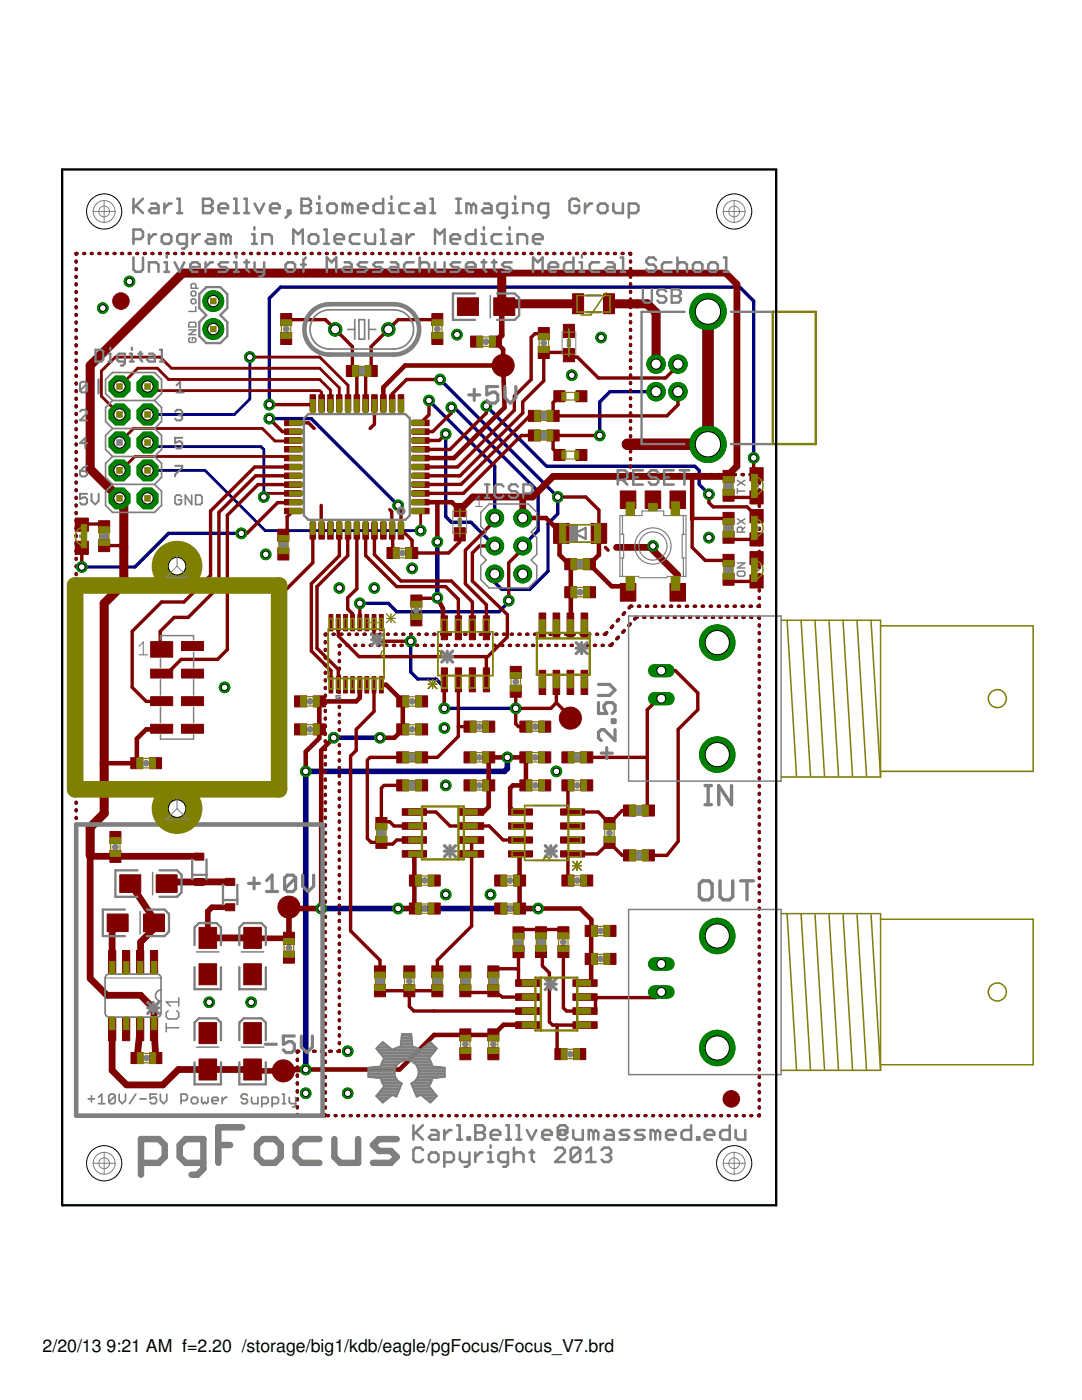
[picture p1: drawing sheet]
<svg xmlns="http://www.w3.org/2000/svg" width="216mm" height="279mm" viewBox="0 0 216 279" stroke-linecap="round" stroke-linejoin="round" font-family="sans-serif">
<defs><g id="words">
<g font-size="3.5">
<text x="8.5" y="269.9">2/20/13</text>
<text x="21.3" y="269.9">9:21 AM f=2.20 /storage/big1/kdb/eagle/pgFocus/Focus_V7.brd</text>
</g>
</g></defs>
<path d="M141.3 62.2v26.5h-16.1" fill="none" stroke="#000080" stroke-width="2.2"/>
<g fill="none" stroke="#000080" stroke-width=".68">
<path d="M15.2 52.1v.2M15.2 53.6v.2M15.2 55.2v.1M15.2 56.7v.2M15.2 58.2v.2M15.2 59.7v.2M15.4 50.6h-.2v.2M16.7 50.6h.2M18.2 50.6h.2M19.7 50.6h.2M21.3 50.6h.1M22.8 50.6h.1"/>
<path d="M24.3 50.6h.1M25.8 50.6h.2M27.3 50.6h.2M28.8 50.6h.2M30.3 50.6h.2M31.8 50.6h.2M33.4 50.6h.1M34.9 50.6h.1M36.4 50.6h.2M37.9 50.6h.2M39.4 50.6h.2M40.9 50.6h.2"/>
<path d="M42.4 50.6h.2M43.9 50.6h.2M45.5 50.6h.1M47 50.6h.1M48.5 50.6h.2M50 50.6h.2M51.5 50.6h.2M53 50.6h.2M54.5 50.6h.2M56 50.6h.2M57.6 50.6h.1M59.1 50.6h.1"/>
<path d="M60.6 50.6h.2M62.1 50.6h.2M63.6 50.6h.2M65.1 50.6h.2M66.6 50.6h.2M68.2 50.6h.1M69.7 50.6h.1M71.2 50.6h.2M72.7 50.6h.2M74.2 50.6h.2M75.7 50.6h.2M77.2 50.6h.2"/>
<path d="M78.7 50.6h.2M80.3 50.6h.1M81.8 50.6h.1M83.3 50.6h.2M84.8 50.6h.2M86.3 50.6h.2M87.8 50.6h.2M89.3 50.6h.2M90.8 50.6h.2M92.4 50.6h.1M93.9 50.6h.1M95.4 50.6h.2"/>
<path d="M96.9 50.6h.2M98.4 50.6h.2M99.9 50.6h.2M101.4 50.6h.2M103 50.6h.1M104.5 50.6h.1M106 50.6h.2M107.5 50.6h.2M109 50.6h.2M110.5 50.6h.2M112 50.6h.2M113.5 50.6h.2"/>
<path d="M115.1 50.6h.1M116.6 50.6h.1M118.1 50.6h.2M119.6 50.6h.2M121.1 50.6h.2M122.6 50.6h.2M124.1 50.6h.2M125.6 50.6h.2v.2M125.8 52.1v.2M125.8 53.6v.2M125.8 55.1v.2M125.8 56.6v.2"/>
<path d="M125.8 58.2v.1M125.8 59.7v.2M15.2 61.2v.2M15.2 62.8v.1M15.2 64.3v.2M15.2 65.8v.2M15.2 67.3v.2M15.2 68.8v.2M15.2 70.4v.1M15.2 71.9v.2M15.2 73.4v.2M15.2 74.9v.2"/>
<path d="M15.2 76.5v.1M15.2 78v.1M15.2 79.5v.2M85.6 79.9l13.1 13.1v10.4M87.8 75.7l23.5 23.5v3.4l-2 1.9v9.5l-3.6 3.6h-5.6l-1.7-1.6v-1.2l.3-.2M125.8 61.2v.2M125.8 62.7v.2M125.8 64.2v.2M125.8 65.7v.2M125.8 67.3v.1M125.8 68.8v.2M125.8 70.3v.2"/>
<path d="M125.8 71.8v.2M125.8 73.3v.2M125.8 74.8v.2M125.8 76.3v.2M125.8 77.9v.1M125.8 79.4v.2M130.9 78.2h-9.2l-2 2v6.7M15.2 81v.2M15.2 82.5v.2M15.2 84.1v.1M15.2 85.6v.1M15.2 87.1v.2"/>
<path d="M15.2 88.6v.2M15.2 90.1v.2M15.2 91.7v.1M15.2 93.2v.2M15.2 94.7v.2M15.2 96.2v.2M15.2 97.7v.2M15.2 99.3v.1M53.7 83.5h8.4l17.3 17.4M53.7 80.8v-21.3l2.3-2.2h91.6l2.8 2.8v31.3M88.9 86.6v16.5l1.2 1.1h3.9l4.7 4.8M90.1 81.3h.5l16.8 16.8v7.8l-3.1 3.1"/>
<path d="M97 81l12.1 12h29.6l.8 .9v2.8l2 1.9M125.8 80.9v.2M125.8 82.4v.2M125.8 83.9v.2M125.8 85.4v.2M125.8 87v.1M125.8 88.5v.2M125.8 90v.2M125.8 91.5v.2M125.8 93v.2M125.8 94.6v.1h.3M127.4 94.7h.3"/>
<path d="M129 94.7h.2M130.6 94.7h.2M132.2 94.7h.2M133.8 94.7h.2M135.4 94.7h.2M136.9 94.7h.3M138.5 94.7h.3M140.1 94.7h.3M141.7 94.7h.3M143.3 94.7h.3M144.9 94.7h.3M146.5 94.7h.2"/>
<path d="M148.1 94.7h.2M149.7 94.7h.2M151.3 94.7h.2v.2M151.5 96.3v.2M151.5 97.8v.2M151.5 99.3v.2M15.2 100.8v.2M15.2 102.3v.2M15.2 103.8v.2M15.2 105.3v.2M15.2 106.9v.1M15.2 108.4v.2"/>
<path d="M15.2 109.9v.2M15.2 111.4v.2M15.2 112.9v.2M15.2 114.5v.2M15.2 116v.2M15.2 117.5v.2M15.2 119v.2M48.2 106.4h-14.6l-6.7 6.8h-10.6M101.5 119.9v.2l-1.9 2h-20.4l-1.7-1.7h-5.7M151.5 100.9v.1M151.5 102.4v.2M151.5 103.9v.2"/>
<path d="M151.5 105.5v.1M151.5 107v.2M151.5 108.5v.2M151.5 110v.3M151.5 111.6v.2M151.5 113.1v.2M151.5 114.7v.2M151.5 116.2v.2M151.5 117.7v.2M151.5 119.3v.1M15.2 120.6v.1M15.2 122.1v.2"/>
<path d="M15.2 123.6v.2M15.2 125.1v.2M15.2 126.6v.2M15.2 128.2v.2M15.2 129.7v.2M15.2 131.2v.2M15.2 132.7v.2M15.2 134.3v.1M15.2 135.8v.2M15.2 137.3v.2M15.2 138.8v.2M64.9 128.1v.2"/>
<path d="M64.9 129.6v.2M64.9 131.1v.2M64.9 132.7v.1M64.9 134.2v.2M64.9 135.7v.2M64.9 137.2v.2M64.9 138.7v.2M65.1 126.6h-.2v.1M66.5 126.6h.2M67.7 130.3v.2M67.7 131.8v.2M67.7 133.4v.2"/>
<path d="M67.7 134.9v.2M67.7 136.4v.2M67.7 137.9v.2M67.7 139.5v.2M67.9 128.8h-.2v.2M68 126.6h.2M69.3 128.8h.2M69.6 126.6h.2M70.8 128.8h.2M71.1 126.6h.2M72.3 128.8h.2M72.6 126.6h.3"/>
<path d="M73.9 128.8h.2M74.2 126.6h.2M75.4 128.8h.2M75.8 126.6h.1M77 128.8h.2M77.3 126.6h.2M78.5 128.8h.2M78.8 126.6h.2M80.1 128.8h.2M80.4 126.6h.2M81.6 128.8h.2M81.9 126.6h.2"/>
<path d="M82 128v6.1l1.4 1.4h3.6l1.7 1.7v4.2h14.2M83.1 128.8h.2M83.5 126.6h.2M84.7 128.8h.2M85 126.6h.2M86.2 128.8h.2M86.6 126.6h.2M87.8 128.8h.2M88.1 126.6h.2M89.3 128.8h.2M89.7 126.6h.2M90.8 128.8h.3"/>
<path d="M91.2 126.6h.2M92.4 128.8h.2M92.8 126.6h.2M93.9 128.8h.2M94.3 126.6h.2M95.5 128.8h.2M95.8 126.6h.3M97 128.8h.2M97.4 126.6h.2M98.6 128.8h.2M98.9 126.6h.2M100.1 128.8h.2"/>
<path d="M100.5 126.6h.2M101.6 128.8h.3M102 126.6h.2M103.2 128.8h.2M103.6 126.6h.2M104.7 128.8h.2M105.1 126.6h.2M106.3 128.8h.2M106.7 126.6h.2M107.8 128.8h.2M108.2 126.6h.2M109.4 128.8h.2"/>
<path d="M109.8 126.6h.2M110.9 128.8h.2M111.3 126.6h.2M112.5 128.8h.1M112.9 126.6h.2M114 128.8h.2M114.4 126.6h.2M115.5 128.8h.2M116 126.6h.1M117.1 128.8h.2M117.5 126.6h.2M118.6 128.8h.2"/>
<path d="M119 126.6h.3M120.2 128.8h.2M121.1 126.2l-.3 .4h-.2M122.2 128.5l-.3 .3h-.2M122.3 124.9l-.3 .3M123.4 127.2l-.3 .3M123.4 123.6l-.2 .3M124.6 125.9l-.3 .3M124.6 122.3l-.2 .3M125.8 124.5l-.3 .3M126.1 121h-.3l-.3 .3M127.1 123.2h-.2l-.3 .3"/>
<path d="M127.4 121h.3M128.5 123.2h.2M129 121h.2M130 123.2h.2M130.6 121h.2M131.5 123.2h.2M132.2 121h.2M133 123.2h.2M133.8 121h.2M134.6 123.2h.1M135.4 121h.2M136.1 123.2h.2"/>
<path d="M136.9 121h.3M137.6 123.2h.2M138.5 121h.3M139.1 123.2h.2M140.1 121h.3M140.7 123.2h.1M141.7 121h.3M142.2 123.2h.2M143.3 121h.3M143.7 123.2h.2M144.9 121h.3M145.2 123.2h.2"/>
<path d="M146.5 121h.2M146.7 123.2h.2M148.1 121h.2M148.3 123.2h.2M149.7 121h.2M149.8 123.2h.2M151.3 123.2h.2v.2M151.5 120.8v.2h-.2M151.5 124.7v.2M151.5 126.3v.1M151.5 127.8v.2M151.5 129.3v.2"/>
<path d="M151.5 130.9v.1M151.5 132.4v.2M151.5 133.9v.2M151.5 135.4v.2M151.5 136.9v.2M151.5 138.5v.2M15.2 140.3v.2M15.2 141.9v.1M15.2 143.4v.2M15.2 144.9v.2M15.2 146.4v.2M15.2 147.9v.2"/>
<path d="M15.2 149.5v.1M15.2 151v.2M15.2 152.5v.2M15.2 154v.2M15.2 155.6v.1M15.2 157.1v.1M15.2 158.6v.2M64.9 140.3v.1M64.9 141.8v.2M64.9 143.3v.2M64.9 144.8v.2M64.9 146.4v.1"/>
<path d="M64.9 147.9v.2M64.9 149.4v.2M64.9 150.9v.2M64.9 152.4v.2M64.9 154v.2M64.9 155.5v.2M64.9 157v.2M64.9 158.5v.2M67.7 141v.2M67.7 142.5v.2M67.7 144.1v.1M67.7 145.6v.2"/>
<path d="M67.7 147.1v.2M67.7 148.6v.2M67.7 150.2v.1M67.7 151.7v.2M67.7 153.2v.2M67.7 154.7v.2M67.7 156.3v.1M67.7 157.8v.2M67.7 159.3v.2M151.5 140v.2M151.5 141.5v.2M151.5 143.1v.2"/>
<path d="M151.5 144.6v.2M151.5 146.1v.2M151.5 147.6v.2M151.5 149.2v.2M151.5 150.7v.2M151.5 152.2v.2M151.5 153.8v.1M151.5 155.3v.2M151.5 156.8v.2M151.5 158.3v.2M151.5 159.9v.1M15.2 160.1v.2"/>
<path d="M15.2 161.6v.2M15.2 163.2v.1M15.2 164.7v.1M15.2 166.2v.2M15.2 167.7v.2M15.2 169.2v.2M15.2 170.8v.1M15.2 172.3v.2M15.2 173.8v.2M15.2 175.3v.2M15.2 176.8v.2M15.2 178.4v.1"/>
<path d="M15.2 179.9v.2M64.9 160.1v.1M64.9 161.6v.2M64.9 163.1v.2M64.9 164.6v.2M64.9 166.2v.1M64.9 167.7v.2M64.9 169.2v.2M64.9 170.7v.2M64.9 172.2v.2M64.9 173.8v.1M64.9 175.3v.2"/>
<path d="M64.9 176.8v.2M64.9 178.3v.2M64.9 179.9v.1M67.7 160.8v.2M67.7 162.3v.2M67.7 163.9v.2M67.7 165.4v.2M67.7 166.9v.2M67.7 168.4v.2M67.7 170v.2M67.7 171.5v.2M67.7 173v.2"/>
<path d="M67.7 174.6v.1M67.7 176.1v.2M67.7 177.6v.2M67.7 179.1v.2M151.5 161.4v.2M151.5 162.9v.2M151.5 164.4v.2M151.5 166v.2M151.5 167.5v.2M151.5 169v.2M151.5 170.6v.1M151.5 172.1v.2"/>
<path d="M151.5 173.6v.2M151.5 175.1v.2M151.5 176.7v.1M151.5 178.2v.2M151.5 179.7v.2M15.2 181.4v.2M15.2 182.9v.2M15.2 184.4v.2M15.2 186v.2M15.2 187.5v.2M15.2 189v.2M15.2 190.5v.2"/>
<path d="M15.2 192.1v.1M15.2 193.6v.2M15.2 195.1v.2M15.2 196.6v.2M15.2 198.1v.2M15.2 199.7v.1M64.9 181.4v.1M64.9 182.9v.2M64.9 184.4v.2M64.9 185.9v.2M64.9 187.5v.1M64.9 189v.2"/>
<path d="M64.9 190.5v.2M64.9 192v.2M64.9 193.5v.2M64.9 195.1v.2M64.9 196.6v.2M64.9 198.1v.2M64.9 199.6v.2M67.7 180.7v.1M67.7 182.2v.2M67.7 183.7v.2M67.7 185.2v.2M67.7 186.8v.1"/>
<path d="M67.7 188.3v.2M67.7 189.8v.2M67.7 191.3v.2M67.7 192.8v.2M67.7 194.4v.2M67.7 195.9v.2M67.7 197.4v.2M67.7 198.9v.2M151.5 181.3v.1M151.5 182.8v.2M151.5 184.3v.2M151.5 185.8v.2"/>
<path d="M151.5 187.3v.2M151.5 188.9v.2M151.5 190.4v.2M151.5 191.9v.2M151.5 193.5v.2M151.5 195v.2M151.5 196.5v.2M151.5 198v.2M151.5 199.6v.1M15.2 201.2v.2M15.2 202.7v.2M15.2 204.2v.2"/>
<path d="M15.2 205.7v.2M15.2 207.3v.2M15.2 208.8v.2M15.2 210.3v.2M15.2 211.8v.2M15.2 213.4v.1M15.2 214.9v.2M15.2 216.4v.2M15.2 217.9v.2M15.2 219.4v.2M59.3 211.4v.2M59.3 213v.2"/>
<path d="M59.3 214.5v.3M59.3 216.1v.2M59.3 217.7v.2M59.3 219.3v.2M59.6 209.8h-.3v.2M61 209.8h.2M62.6 209.8h.3M64.2 209.8h.3M64.9 201.2v.1M64.9 202.7v.2M64.9 204.2v.2M64.9 205.7v.2"/>
<path d="M64.9 207.3v.1M64.9 208.8v.2M64.9 210.3v.2M64.9 211.8v.2M64.9 213.3v.2M64.9 214.9v.2M64.9 216.4v.2M64.9 217.9v.2M64.9 219.4v.2M65.8 209.8h.3M67.7 209.6v.2h-.3M67.7 200.5v.2"/>
<path d="M67.7 202v.2M67.7 203.5v.2M67.7 205v.2M67.7 206.6v.2M67.7 208.1v.2M151.5 201.1v.2M151.5 202.6v.2M151.5 204.2v.1M151.5 205.7v.2M151.5 207.2v.2M151.5 208.7v.2M151.5 210.2v.2"/>
<path d="M151.5 211.8v.2M151.5 213.3v.2M151.5 214.8v.2M151.5 216.4v.2M151.5 217.9v.2M151.5 219.4v.2M15.2 222.5v.2h.2M15.2 221v.1M16.7 222.7h.3M18.3 222.7h.2M19.8 222.7h.2M21.4 222.7h.2"/>
<path d="M22.9 222.7h.2M24.5 222.7h.2M26 222.7h.2M27.6 222.7h.2M29.1 222.7h.2M30.7 222.7h.2M32.2 222.7h.2M33.8 222.7h.2M35.3 222.7h.2M36.9 222.7h.2M38.4 222.7h.2M40 222.7h.2"/>
<path d="M41.5 222.7h.2M43.1 222.7h.2M44.6 222.7h.2M46.1 222.7h.3M47.7 222.7h.2M49.2 222.7h.2M50.8 222.7h.2M52.3 222.7h.2M53.9 222.7h.2M55.4 222.7h.2M57 222.7h.2M58.5 222.7h.2"/>
<path d="M59.3 222.4v.3h.2M59.3 220.9v.2M60.1 222.7h.2M60.9 222.7h.1M61.6 222.7h.2M62.4 222.7h.1M63.2 222.7h.2M63.9 222.7h.1M64.9 221v.1M64.9 222.5v.2h-.2M65.4 222.7h.1M66.9 222.7h.1"/>
<path d="M68.4 222.7h.2M69.9 222.7h.2M71.4 222.7h.2M72.9 222.7h.2M74.4 222.7h.2M75.9 222.7h.2M77.4 222.7h.2M79 222.7h.1M80.5 222.7h.1M82 222.7h.1M83.5 222.7h.1M85 222.7h.2"/>
<path d="M86.5 222.7h.2M88 222.7h.2M89.5 222.7h.2M91 222.7h.2M92.5 222.7h.2M94 222.7h.2M95.5 222.7h.2M97 222.7h.2M98.6 222.7h.1M100.1 222.7h.1M101.6 222.7h.1M103.1 222.7h.2"/>
<path d="M104.6 222.7h.2M106.1 222.7h.2M107.6 222.7h.2M109.1 222.7h.2M110.6 222.7h.2M112.1 222.7h.2M113.6 222.7h.2M115.1 222.7h.2M116.6 222.7h.2M118.2 222.7h.1M119.7 222.7h.1M121.2 222.7h.1"/>
<path d="M122.7 222.7h.2M124.2 222.7h.2M125.7 222.7h.2M127.2 222.7h.2M128.7 222.7h.2M130.2 222.7h.2M131.7 222.7h.2M133.2 222.7h.2M134.7 222.7h.2M136.3 222.7h.1M137.8 222.7h.1M139.3 222.7h.1"/>
<path d="M140.8 222.7h.1M142.3 222.7h.2M143.8 222.7h.2M145.3 222.7h.2M146.8 222.7h.2M148.3 222.7h.2M149.8 222.7h.2M151.5 220.9v.2M151.5 222.5v.2h-.2"/>
</g>
<path d="M101.2 151.2v2.2l-.5 .5h-39.7v59.5M64.1 181.3h43.3" fill="none" stroke="#000080" stroke-width="1.1"/>
<path d="M87.3 108.1v11.2M66.6 147.2h9.2" fill="none" stroke="#000080" stroke-width=".91"/>
<path d="M49.8 71.3v8.3l-3 3.1h-17.4M29.4 93.9h11.5l12 12h31M29.4 88.3h.6l.8 .8h21.3l.5 .6v9.5" fill="none" stroke="#000080" stroke-width=".57"/>
<path d="M130.6 133.8h2.7" fill="none" stroke="#008000" stroke-width="2.6"/>
<circle cx="132" cy="133.8" r=".89" fill="#fff" stroke="#000" stroke-width=".2"/>
<path d="M130.6 139.4h2.7" fill="none" stroke="#008000" stroke-width="2.6"/>
<circle cx="132" cy="139.4" r=".89" fill="#fff" stroke="#000" stroke-width=".2"/>
<circle cx="143.1" cy="128.2" r="3.5" fill="#008000" stroke="#008000" stroke-width=".2"/>
<circle cx="143.1" cy="128.2" r="2.41" fill="#fff" stroke="#000" stroke-width=".2"/>
<circle cx="143.1" cy="150.6" r="3.5" fill="#008000" stroke="#008000" stroke-width=".2"/>
<circle cx="143.1" cy="150.6" r="2.41" fill="#fff" stroke="#000" stroke-width=".2"/>
<path d="M130.6 192.4h2.7" fill="none" stroke="#008000" stroke-width="2.6"/>
<circle cx="132" cy="192.4" r=".89" fill="#fff" stroke="#000" stroke-width=".2"/>
<path d="M130.6 198h2.7" fill="none" stroke="#008000" stroke-width="2.6"/>
<circle cx="132" cy="198" r=".89" fill="#fff" stroke="#000" stroke-width=".2"/>
<circle cx="143.1" cy="186.8" r="3.5" fill="#008000" stroke="#008000" stroke-width=".2"/>
<circle cx="143.1" cy="186.8" r="2.41" fill="#fff" stroke="#000" stroke-width=".2"/>
<circle cx="143.1" cy="209.1" r="3.5" fill="#008000" stroke="#008000" stroke-width=".2"/>
<circle cx="143.1" cy="209.1" r="2.41" fill="#fff" stroke="#000" stroke-width=".2"/>
<circle cx="66.9" cy="65.7" r="1.33" fill="#008000" stroke="#008000" stroke-width=".2"/>
<circle cx="66.9" cy="65.7" r=".89" fill="#fff" stroke="#000" stroke-width=".2"/>
<circle cx="77.5" cy="65.7" r="1.33" fill="#008000" stroke="#008000" stroke-width=".2"/>
<circle cx="77.5" cy="65.7" r=".89" fill="#fff" stroke="#000" stroke-width=".2"/>
<circle cx="130.9" cy="72.7" r="1.84" fill="#008000" stroke="#008000" stroke-width=".2"/>
<circle cx="130.9" cy="72.7" r="1.02" fill="#fff" stroke="#000" stroke-width=".2"/>
<circle cx="130.9" cy="78.2" r="1.84" fill="#008000" stroke="#008000" stroke-width=".2"/>
<circle cx="130.9" cy="78.2" r="1.02" fill="#fff" stroke="#000" stroke-width=".2"/>
<circle cx="135.3" cy="78.2" r="1.84" fill="#008000" stroke="#008000" stroke-width=".2"/>
<circle cx="135.3" cy="78.2" r="1.02" fill="#fff" stroke="#000" stroke-width=".2"/>
<circle cx="135.3" cy="72.7" r="1.84" fill="#008000" stroke="#008000" stroke-width=".2"/>
<circle cx="135.3" cy="72.7" r="1.02" fill="#fff" stroke="#000" stroke-width=".2"/>
<circle cx="141.3" cy="62.2" r="3.6" fill="#008000" stroke="#008000" stroke-width=".2"/>
<circle cx="141.3" cy="62.2" r="2.52" fill="#fff" stroke="#000" stroke-width=".2"/>
<circle cx="141.3" cy="88.7" r="3.6" fill="#008000" stroke="#008000" stroke-width=".2"/>
<circle cx="141.3" cy="88.7" r="2.52" fill="#fff" stroke="#000" stroke-width=".2"/>
<circle cx="98.7" cy="109" r="1.78" fill="#008000" stroke="#008000" stroke-width=".2"/>
<circle cx="98.7" cy="109" r=".99" fill="#fff" stroke="#000" stroke-width=".2"/>
<circle cx="104.3" cy="109" r="1.78" fill="#008000" stroke="#008000" stroke-width=".2"/>
<circle cx="104.3" cy="109" r=".99" fill="#fff" stroke="#000" stroke-width=".2"/>
<circle cx="104.3" cy="103.4" r="1.78" fill="#008000" stroke="#008000" stroke-width=".2"/>
<circle cx="104.3" cy="103.4" r=".99" fill="#fff" stroke="#000" stroke-width=".2"/>
<circle cx="98.7" cy="103.4" r="1.78" fill="#008000" stroke="#008000" stroke-width=".2"/>
<circle cx="98.7" cy="103.4" r=".99" fill="#fff" stroke="#000" stroke-width=".2"/>
<circle cx="98.7" cy="114.6" r="1.78" fill="#008000" stroke="#008000" stroke-width=".2"/>
<circle cx="98.7" cy="114.6" r=".99" fill="#fff" stroke="#000" stroke-width=".2"/>
<circle cx="104.3" cy="114.6" r="1.78" fill="#008000" stroke="#008000" stroke-width=".2"/>
<circle cx="104.3" cy="114.6" r=".99" fill="#fff" stroke="#000" stroke-width=".2"/>
<circle cx="23.9" cy="77.1" r="2.25" fill="#008000" stroke="#008000" stroke-width=".2"/>
<circle cx="23.9" cy="77.1" r="1.12" fill="#fff" stroke="#000" stroke-width=".2"/>
<circle cx="29.4" cy="77.1" r="2.25" fill="#008000" stroke="#008000" stroke-width=".2"/>
<circle cx="29.4" cy="77.1" r="1.12" fill="#fff" stroke="#000" stroke-width=".2"/>
<circle cx="23.9" cy="82.7" r="2.25" fill="#008000" stroke="#008000" stroke-width=".2"/>
<circle cx="23.9" cy="82.7" r="1.12" fill="#fff" stroke="#000" stroke-width=".2"/>
<circle cx="29.4" cy="82.7" r="2.25" fill="#008000" stroke="#008000" stroke-width=".2"/>
<circle cx="29.4" cy="82.7" r="1.12" fill="#fff" stroke="#000" stroke-width=".2"/>
<circle cx="23.9" cy="88.3" r="2.25" fill="#008000" stroke="#008000" stroke-width=".2"/>
<circle cx="23.9" cy="88.3" r="1.12" fill="#fff" stroke="#000" stroke-width=".2"/>
<circle cx="29.4" cy="88.3" r="2.25" fill="#008000" stroke="#008000" stroke-width=".2"/>
<circle cx="29.4" cy="88.3" r="1.12" fill="#fff" stroke="#000" stroke-width=".2"/>
<circle cx="23.9" cy="93.9" r="2.25" fill="#008000" stroke="#008000" stroke-width=".2"/>
<circle cx="23.9" cy="93.9" r="1.12" fill="#fff" stroke="#000" stroke-width=".2"/>
<circle cx="29.4" cy="93.9" r="2.25" fill="#008000" stroke="#008000" stroke-width=".2"/>
<circle cx="29.4" cy="93.9" r="1.12" fill="#fff" stroke="#000" stroke-width=".2"/>
<circle cx="23.9" cy="99.5" r="2.25" fill="#008000" stroke="#008000" stroke-width=".2"/>
<circle cx="23.9" cy="99.5" r="1.12" fill="#fff" stroke="#000" stroke-width=".2"/>
<circle cx="29.4" cy="99.5" r="2.25" fill="#008000" stroke="#008000" stroke-width=".2"/>
<circle cx="29.4" cy="99.5" r="1.12" fill="#fff" stroke="#000" stroke-width=".2"/>
<circle cx="42.6" cy="60.1" r="2.07" fill="#008000" stroke="#008000" stroke-width=".2"/>
<circle cx="42.6" cy="60.1" r="1.12" fill="#fff" stroke="#000" stroke-width=".2"/>
<circle cx="42.6" cy="65.7" r="2.07" fill="#008000" stroke="#008000" stroke-width=".2"/>
<circle cx="42.6" cy="65.7" r="1.12" fill="#fff" stroke="#000" stroke-width=".2"/>
<circle cx="61" cy="218.2" r="1.06" fill="#008000" stroke="#008000" stroke-width=".2"/>
<circle cx="61" cy="218.2" r=".66" fill="#fff" stroke="#000" stroke-width=".2"/>
<circle cx="67.7" cy="117.3" r="1.06" fill="#008000" stroke="#008000" stroke-width=".2"/>
<circle cx="67.7" cy="117.3" r=".66" fill="#fff" stroke="#000" stroke-width=".2"/>
<circle cx="88.9" cy="178.5" r="1.06" fill="#008000" stroke="#008000" stroke-width=".2"/>
<circle cx="88.9" cy="178.5" r=".66" fill="#fff" stroke="#000" stroke-width=".2"/>
<circle cx="97.9" cy="178.5" r="1.06" fill="#008000" stroke="#008000" stroke-width=".2"/>
<circle cx="97.9" cy="178.5" r=".66" fill="#fff" stroke="#000" stroke-width=".2"/>
<circle cx="53" cy="110.6" r="1.06" fill="#008000" stroke="#008000" stroke-width=".2"/>
<circle cx="53" cy="110.6" r=".66" fill="#fff" stroke="#000" stroke-width=".2"/>
<circle cx="82.2" cy="113.4" r="1.06" fill="#008000" stroke="#008000" stroke-width=".2"/>
<circle cx="82.2" cy="113.4" r=".66" fill="#fff" stroke="#000" stroke-width=".2"/>
<circle cx="44.8" cy="137.2" r="1.06" fill="#008000" stroke="#008000" stroke-width=".2"/>
<circle cx="44.8" cy="137.2" r=".66" fill="#fff" stroke="#000" stroke-width=".2"/>
<circle cx="88.7" cy="145.3" r="1.06" fill="#008000" stroke="#008000" stroke-width=".2"/>
<circle cx="88.7" cy="145.3" r=".66" fill="#fff" stroke="#000" stroke-width=".2"/>
<circle cx="114.1" cy="74.9" r="1.06" fill="#008000" stroke="#008000" stroke-width=".2"/>
<circle cx="114.1" cy="74.9" r=".66" fill="#fff" stroke="#000" stroke-width=".2"/>
<circle cx="120" cy="67.4" r="1.06" fill="#008000" stroke="#008000" stroke-width=".2"/>
<circle cx="120" cy="67.4" r=".66" fill="#fff" stroke="#000" stroke-width=".2"/>
<circle cx="20.5" cy="61.5" r="1.06" fill="#008000" stroke="#008000" stroke-width=".2"/>
<circle cx="20.5" cy="61.5" r=".66" fill="#fff" stroke="#000" stroke-width=".2"/>
<circle cx="25.8" cy="56.2" r="1.06" fill="#008000" stroke="#008000" stroke-width=".2"/>
<circle cx="25.8" cy="56.2" r=".66" fill="#fff" stroke="#000" stroke-width=".2"/>
<circle cx="69.4" cy="209.8" r="1.06" fill="#008000" stroke="#008000" stroke-width=".2"/>
<circle cx="69.4" cy="209.8" r=".66" fill="#fff" stroke="#000" stroke-width=".2"/>
<circle cx="69.4" cy="218.2" r="1.06" fill="#008000" stroke="#008000" stroke-width=".2"/>
<circle cx="69.4" cy="218.2" r=".66" fill="#fff" stroke="#000" stroke-width=".2"/>
<circle cx="74.7" cy="117.3" r="1.06" fill="#008000" stroke="#008000" stroke-width=".2"/>
<circle cx="74.7" cy="117.3" r=".66" fill="#fff" stroke="#000" stroke-width=".2"/>
<circle cx="50.1" cy="200" r="1.06" fill="#008000" stroke="#008000" stroke-width=".2"/>
<circle cx="50.1" cy="200" r=".66" fill="#fff" stroke="#000" stroke-width=".2"/>
<circle cx="141.5" cy="107.3" r="1.06" fill="#008000" stroke="#008000" stroke-width=".2"/>
<circle cx="141.5" cy="107.3" r=".66" fill="#fff" stroke="#000" stroke-width=".2"/>
<circle cx="130.3" cy="109" r="1.06" fill="#008000" stroke="#008000" stroke-width=".2"/>
<circle cx="130.3" cy="109" r=".66" fill="#fff" stroke="#000" stroke-width=".2"/>
<circle cx="91.2" cy="66.8" r="1.06" fill="#008000" stroke="#008000" stroke-width=".2"/>
<circle cx="91.2" cy="66.8" r=".66" fill="#fff" stroke="#000" stroke-width=".2"/>
<circle cx="41.7" cy="200" r="1.06" fill="#008000" stroke="#008000" stroke-width=".2"/>
<circle cx="41.7" cy="200" r=".66" fill="#fff" stroke="#000" stroke-width=".2"/>
<circle cx="88.9" cy="156.7" r="1.06" fill="#008000" stroke="#008000" stroke-width=".2"/>
<circle cx="88.9" cy="156.7" r=".66" fill="#fff" stroke="#000" stroke-width=".2"/>
<circle cx="111" cy="153.9" r="1.06" fill="#008000" stroke="#008000" stroke-width=".2"/>
<circle cx="111" cy="153.9" r=".66" fill="#fff" stroke="#000" stroke-width=".2"/>
<circle cx="64.1" cy="181.3" r="1.06" fill="#008000" stroke="#008000" stroke-width=".2"/>
<circle cx="64.1" cy="181.3" r=".66" fill="#fff" stroke="#000" stroke-width=".2"/>
<circle cx="107.4" cy="181.3" r="1.06" fill="#008000" stroke="#008000" stroke-width=".2"/>
<circle cx="107.4" cy="181.3" r=".66" fill="#fff" stroke="#000" stroke-width=".2"/>
<circle cx="79.4" cy="181.3" r="1.06" fill="#008000" stroke="#008000" stroke-width=".2"/>
<circle cx="79.4" cy="181.3" r=".66" fill="#fff" stroke="#000" stroke-width=".2"/>
<circle cx="75.8" cy="147.2" r="1.06" fill="#008000" stroke="#008000" stroke-width=".2"/>
<circle cx="75.8" cy="147.2" r=".66" fill="#fff" stroke="#000" stroke-width=".2"/>
<circle cx="66.6" cy="147.2" r="1.06" fill="#008000" stroke="#008000" stroke-width=".2"/>
<circle cx="66.6" cy="147.2" r=".66" fill="#fff" stroke="#000" stroke-width=".2"/>
<circle cx="88.9" cy="86.6" r="1.06" fill="#008000" stroke="#008000" stroke-width=".2"/>
<circle cx="88.9" cy="86.6" r=".66" fill="#fff" stroke="#000" stroke-width=".2"/>
<circle cx="85.6" cy="79.9" r="1.06" fill="#008000" stroke="#008000" stroke-width=".2"/>
<circle cx="85.6" cy="79.9" r=".66" fill="#fff" stroke="#000" stroke-width=".2"/>
<circle cx="87.8" cy="75.7" r="1.06" fill="#008000" stroke="#008000" stroke-width=".2"/>
<circle cx="87.8" cy="75.7" r=".66" fill="#fff" stroke="#000" stroke-width=".2"/>
<circle cx="111.3" cy="99.2" r="1.06" fill="#008000" stroke="#008000" stroke-width=".2"/>
<circle cx="111.3" cy="99.2" r=".66" fill="#fff" stroke="#000" stroke-width=".2"/>
<circle cx="119.7" cy="86.9" r="1.06" fill="#008000" stroke="#008000" stroke-width=".2"/>
<circle cx="119.7" cy="86.9" r=".66" fill="#fff" stroke="#000" stroke-width=".2"/>
<circle cx="101.2" cy="151.2" r="1.06" fill="#008000" stroke="#008000" stroke-width=".2"/>
<circle cx="101.2" cy="151.2" r=".66" fill="#fff" stroke="#000" stroke-width=".2"/>
<circle cx="61" cy="153.9" r="1.06" fill="#008000" stroke="#008000" stroke-width=".2"/>
<circle cx="61" cy="153.9" r=".66" fill="#fff" stroke="#000" stroke-width=".2"/>
<circle cx="61" cy="213.4" r="1.06" fill="#008000" stroke="#008000" stroke-width=".2"/>
<circle cx="61" cy="213.4" r=".66" fill="#fff" stroke="#000" stroke-width=".2"/>
<circle cx="87.3" cy="108.1" r="1.06" fill="#008000" stroke="#008000" stroke-width=".2"/>
<circle cx="87.3" cy="108.1" r=".66" fill="#fff" stroke="#000" stroke-width=".2"/>
<circle cx="87.3" cy="119.3" r="1.06" fill="#008000" stroke="#008000" stroke-width=".2"/>
<circle cx="87.3" cy="119.3" r=".66" fill="#fff" stroke="#000" stroke-width=".2"/>
<circle cx="88.7" cy="141.4" r="1.06" fill="#008000" stroke="#008000" stroke-width=".2"/>
<circle cx="88.7" cy="141.4" r=".66" fill="#fff" stroke="#000" stroke-width=".2"/>
<circle cx="102.9" cy="141.4" r="1.06" fill="#008000" stroke="#008000" stroke-width=".2"/>
<circle cx="102.9" cy="141.4" r=".66" fill="#fff" stroke="#000" stroke-width=".2"/>
<circle cx="82" cy="128" r="1.06" fill="#008000" stroke="#008000" stroke-width=".2"/>
<circle cx="82" cy="128" r=".66" fill="#fff" stroke="#000" stroke-width=".2"/>
<circle cx="53.7" cy="83.5" r="1.06" fill="#008000" stroke="#008000" stroke-width=".2"/>
<circle cx="53.7" cy="83.5" r=".66" fill="#fff" stroke="#000" stroke-width=".2"/>
<circle cx="79.4" cy="100.9" r="1.06" fill="#008000" stroke="#008000" stroke-width=".2"/>
<circle cx="79.4" cy="100.9" r=".66" fill="#fff" stroke="#000" stroke-width=".2"/>
<circle cx="90.1" cy="81.3" r="1.06" fill="#008000" stroke="#008000" stroke-width=".2"/>
<circle cx="90.1" cy="81.3" r=".66" fill="#fff" stroke="#000" stroke-width=".2"/>
<circle cx="101.5" cy="119.9" r="1.06" fill="#008000" stroke="#008000" stroke-width=".2"/>
<circle cx="101.5" cy="119.9" r=".66" fill="#fff" stroke="#000" stroke-width=".2"/>
<circle cx="71.8" cy="120.4" r="1.06" fill="#008000" stroke="#008000" stroke-width=".2"/>
<circle cx="71.8" cy="120.4" r=".66" fill="#fff" stroke="#000" stroke-width=".2"/>
<circle cx="53.7" cy="80.8" r="1.06" fill="#008000" stroke="#008000" stroke-width=".2"/>
<circle cx="53.7" cy="80.8" r=".66" fill="#fff" stroke="#000" stroke-width=".2"/>
<circle cx="150.4" cy="91.4" r="1.06" fill="#008000" stroke="#008000" stroke-width=".2"/>
<circle cx="150.4" cy="91.4" r=".66" fill="#fff" stroke="#000" stroke-width=".2"/>
<circle cx="97" cy="81" r="1.06" fill="#008000" stroke="#008000" stroke-width=".2"/>
<circle cx="97" cy="81" r=".66" fill="#fff" stroke="#000" stroke-width=".2"/>
<circle cx="141.5" cy="98.6" r="1.06" fill="#008000" stroke="#008000" stroke-width=".2"/>
<circle cx="141.5" cy="98.6" r=".66" fill="#fff" stroke="#000" stroke-width=".2"/>
<circle cx="49.8" cy="71.3" r="1.06" fill="#008000" stroke="#008000" stroke-width=".2"/>
<circle cx="49.8" cy="71.3" r=".66" fill="#fff" stroke="#000" stroke-width=".2"/>
<circle cx="83.9" cy="105.9" r="1.06" fill="#008000" stroke="#008000" stroke-width=".2"/>
<circle cx="83.9" cy="105.9" r=".66" fill="#fff" stroke="#000" stroke-width=".2"/>
<circle cx="52.6" cy="99.2" r="1.06" fill="#008000" stroke="#008000" stroke-width=".2"/>
<circle cx="52.6" cy="99.2" r=".66" fill="#fff" stroke="#000" stroke-width=".2"/>
<circle cx="48.2" cy="106.4" r="1.06" fill="#008000" stroke="#008000" stroke-width=".2"/>
<circle cx="48.2" cy="106.4" r=".66" fill="#fff" stroke="#000" stroke-width=".2"/>
<circle cx="16.3" cy="113.2" r="1.06" fill="#008000" stroke="#008000" stroke-width=".2"/>
<circle cx="16.3" cy="113.2" r=".66" fill="#fff" stroke="#000" stroke-width=".2"/>
<g fill="#800000" stroke="#800000" stroke-width=".2">
<circle cx="24.1" cy="60.1" r="1.65"/>
<circle cx="113.8" cy="143.3" r="2.2"/>
<circle cx="57.7" cy="181" r="2.2"/>
<circle cx="56.5" cy="213.7" r="2.2"/>
<circle cx="100.4" cy="72.9" r="2.2"/>
<circle cx="145.9" cy="219.3" r="1.65"/>
</g>
<g fill="#800000" stroke="#800000" stroke-width=".2">
<path d="M91.3 59.4h4.2v3.5h-4.2z"/>
<path d="M98.5 59.4h4.2v3.5h-4.2z"/>
<path d="M56.6 189.8h2.2v2.4h-2.2z"/>
<path d="M56.6 186.1h2.2v2.4h-2.2z"/>
<path d="M97.7 67.1h2.4v2.2h-2.4z"/>
<path d="M93.9 67.1h2.4v2.2h-2.4z"/>
<path d="M30.1 128.1h4.4v3h-4.4z"/>
<path d="M30.1 133.5h4.4v1.8h-4.4z"/>
<path d="M30.1 139h4.4v1.8h-4.4z"/>
<path d="M30.1 144.5h4.4v1.8h-4.4z"/>
<path d="M36.2 144.5h4.4v1.8h-4.4z"/>
<path d="M36.2 139h4.4v1.8h-4.4z"/>
<path d="M36.2 133.5h4.4v1.8h-4.4z"/>
<path d="M36.2 128h4.4v1.8h-4.4z"/>
<path d="M86.2 192.8h2.2v2.4h-2.2z"/>
<path d="M86.2 196.5h2.2v2.4h-2.2z"/>
<path d="M75.7 122.6h.8v3.3h-.8z"/>
<path d="M74.3 122.6h.7v3.3h-.7z"/>
<path d="M72.8 122.6h.8v3.3h-.8z"/>
<path d="M71.4 122.6h.8v3.3h-.8z"/>
<path d="M70 122.6h.7v3.3h-.7z"/>
<path d="M68.6 122.6h.7v3.3h-.7z"/>
<path d="M67.1 122.6h.8v3.3h-.8z"/>
<path d="M65.7 122.6h.7v3.3h-.7z"/>
<path d="M65.7 135h.7v3.3h-.7z"/>
<path d="M67.1 135h.8v3.3h-.8z"/>
<path d="M68.6 135h.7v3.3h-.7z"/>
<path d="M70 135h.7v3.3h-.7z"/>
<path d="M71.4 135h.8v3.3h-.8z"/>
<path d="M72.8 135h.8v3.3h-.8z"/>
<path d="M74.3 135h.7v3.3h-.7z"/>
<path d="M75.7 135h.8v3.3h-.8z"/>
<path d="M58.8 138.9h2.4v2.2h-2.4z"/>
<path d="M62.5 138.9h2.4v2.2h-2.4z"/>
<path d="M82.9 144.5h2.4v2.2h-2.4z"/>
<path d="M79.2 144.5h2.4v2.2h-2.4z"/>
<path d="M74.7 192.8h2.2v2.4h-2.2z"/>
<path d="M74.7 196.5h2.2v2.4h-2.2z"/>
<path d="M111.9 169.8h4.7v1.2h-4.7z"/>
<path d="M111.9 167h4.7v1.3h-4.7z"/>
<path d="M111.9 164.2h4.7v1.3h-4.7z"/>
<path d="M111.9 161.4h4.7v1.3h-4.7z"/>
<path d="M101.5 161.4h4.8v1.3h-4.8z"/>
<path d="M101.5 164.2h4.8v1.3h-4.8z"/>
<path d="M101.5 167h4.8v1.3h-4.8z"/>
<path d="M101.5 169.8h4.8v1.2h-4.8z"/>
<path d="M124.4 169.6h2.4v2.2h-2.4z"/>
<path d="M128.2 169.6h2.4v2.2h-2.4z"/>
<path d="M124.4 160.7h2.4v2.2h-2.4z"/>
<path d="M128.2 160.7h2.4v2.2h-2.4z"/>
<path d="M115.9 155.6h2.4v2.2h-2.4z"/>
<path d="M112.1 155.6h2.4v2.2h-2.4z"/>
<path d="M112.1 174.6h2.4v2.2h-2.4z"/>
<path d="M115.9 174.6h2.4v2.2h-2.4z"/>
<path d="M120.5 166.9h2.2v2.4h-2.2z"/>
<path d="M120.5 163.2h2.2v2.4h-2.2z"/>
<path d="M103.7 155.6h2.5v2.2h-2.5z"/>
<path d="M107.5 155.6h2.4v2.2h-2.4z"/>
<path d="M102.5 174.6h2.4v2.2h-2.4z"/>
<path d="M98.7 174.6h2.4v2.2h-2.4z"/>
<path d="M112.1 150.1h2.4v2.2h-2.4z"/>
<path d="M115.9 150.1h2.4v2.2h-2.4z"/>
<path d="M112.7 117.1h2.4v2.2h-2.4z"/>
<path d="M116.4 117.1h2.4v2.2h-2.4z"/>
<path d="M56 66.3h2.2v2.4h-2.2z"/>
<path d="M56 62.6h2.2v2.4h-2.2z"/>
<path d="M86.2 66.3h2.2v2.4h-2.2z"/>
<path d="M86.2 62.6h2.2v2.4h-2.2z"/>
<path d="M103.7 143.9h2.5v2.2h-2.5z"/>
<path d="M107.5 143.9h2.4v2.2h-2.4z"/>
<path d="M102.9 198.3h4.8v1.3h-4.8z"/>
<path d="M114.3 198.3h4.8v1.3h-4.8z"/>
<path d="M102.9 195.5h4.8v1.3h-4.8z"/>
<path d="M102.9 201.1h4.8v1.3h-4.8z"/>
<path d="M102.9 203.9h4.8v1.3h-4.8z"/>
<path d="M114.3 195.5h4.8v1.3h-4.8z"/>
<path d="M114.3 201.1h4.8v1.3h-4.8z"/>
<path d="M114.3 203.9h4.8v1.3h-4.8z"/>
<path d="M120.5 184.7h2.4v2.2h-2.4z"/>
<path d="M116.8 184.7h2.4v2.2h-2.4z"/>
<path d="M97.3 209.1h2.2v2.4h-2.2z"/>
<path d="M97.3 205.3h2.2v2.5h-2.2z"/>
<path d="M82.3 101.4h3.3v1.1h-3.3z"/>
<path d="M82.3 99.7h3.3v1.1h-3.3z"/>
<path d="M82.3 97.9h3.3v1.1h-3.3z"/>
<path d="M82.3 96.2h3.3v1.1h-3.3z"/>
<path d="M82.3 94.4h3.3v1.1h-3.3z"/>
<path d="M82.3 92.6h3.3v1.1h-3.3z"/>
<path d="M82.3 90.9h3.3v1.1h-3.3z"/>
<path d="M82.3 89.1h3.3v1.1h-3.3z"/>
<path d="M82.3 87.4h3.3v1.1h-3.3z"/>
<path d="M82.3 85.6h3.3v1.1h-3.3z"/>
<path d="M82.3 83.8h3.3v1.1h-3.3z"/>
<path d="M79.5 78.8h1.1v3.3h-1.1z"/>
<path d="M77.7 78.8h1.1v3.3h-1.1z"/>
<path d="M75.9 78.8h1.1v3.3h-1.1z"/>
<path d="M74.2 78.8h1.1v3.3h-1.1z"/>
<path d="M72.4 78.8h1.1v3.3h-1.1z"/>
<path d="M70.7 78.8h1.1v3.3h-1.1z"/>
<path d="M68.9 78.8h1.1v3.3h-1.1z"/>
<path d="M67.1 78.8h1.1v3.3h-1.1z"/>
<path d="M65.4 78.8h1.1v3.3h-1.1z"/>
<path d="M63.6 78.8h1.1v3.3h-1.1z"/>
<path d="M61.9 78.8h1.1v3.3h-1.1z"/>
<path d="M56.8 83.8h3.3v1.1h-3.3z"/>
<path d="M56.8 85.6h3.3v1.1h-3.3z"/>
<path d="M56.8 87.4h3.3v1.1h-3.3z"/>
<path d="M56.8 89.1h3.3v1.1h-3.3z"/>
<path d="M56.8 90.9h3.3v1.1h-3.3z"/>
<path d="M56.8 92.6h3.3v1.1h-3.3z"/>
<path d="M56.8 94.4h3.3v1.1h-3.3z"/>
<path d="M56.8 96.2h3.3v1.1h-3.3z"/>
<path d="M56.8 97.9h3.3v1.1h-3.3z"/>
<path d="M56.8 99.7h3.3v1.1h-3.3z"/>
<path d="M56.8 101.4h3.3v1.1h-3.3z"/>
<path d="M61.9 104.3h1.1v3.3h-1.1z"/>
<path d="M63.6 104.3h1.1v3.3h-1.1z"/>
<path d="M65.4 104.3h1.1v3.3h-1.1z"/>
<path d="M67.1 104.3h1.1v3.3h-1.1z"/>
<path d="M68.9 104.3h1.1v3.3h-1.1z"/>
<path d="M70.7 104.3h1.1v3.3h-1.1z"/>
<path d="M72.4 104.3h1.1v3.3h-1.1z"/>
<path d="M74.2 104.3h1.1v3.3h-1.1z"/>
<path d="M75.9 104.3h1.1v3.3h-1.1z"/>
<path d="M77.7 104.3h1.1v3.3h-1.1z"/>
<path d="M79.5 104.3h1.1v3.3h-1.1z"/>
<path d="M105.4 85.8h2.4v2.2h-2.4z"/>
<path d="M109.2 85.8h2.4v2.2h-2.4z"/>
<path d="M105.4 81.9h2.4v2.2h-2.4z"/>
<path d="M109.2 81.9h2.4v2.2h-2.4z"/>
<path d="M107.4 65.4h2.2v2.4h-2.2z"/>
<path d="M107.4 69.1h2.2v2.4h-2.2z"/>
<path d="M102.4 188.7h2.2v2.4h-2.2z"/>
<path d="M102.4 185h2.2v2.4h-2.2z"/>
<path d="M106.8 185h2.3v2.4h-2.3z"/>
<path d="M106.8 188.7h2.3v2.4h-2.3z"/>
<path d="M111.3 188.7h2.2v2.4h-2.2z"/>
<path d="M111.3 185h2.2v2.4h-2.2z"/>
<path d="M110.7 209.3h2.4v2.2h-2.4z"/>
<path d="M114.5 209.3h2.4v2.2h-2.4z"/>
<path d="M30 189.7h1.5v4.5h-1.5z"/>
<path d="M30 203.2h1.5v4.5h-1.5z"/>
<path d="M27.2 189.7h1.5v4.5h-1.5z"/>
<path d="M24.4 189.7h1.5v4.5h-1.5z"/>
<path d="M27.2 203.2h1.5v4.5h-1.5z"/>
<path d="M24.4 203.2h1.5v4.5h-1.5z"/>
<path d="M21.7 189.7h1.4v4.5h-1.4z"/>
<path d="M21.7 203.2h1.4v4.5h-1.4z"/>
<path d="M39.7 211.3h3.5v4.2h-3.5z"/>
<path d="M39.7 204.1h3.5v4.2h-3.5z"/>
<path d="M21.4 182.4h4.2v3.5h-4.2z"/>
<path d="M28.6 182.4h4.2v3.5h-4.2z"/>
<path d="M23.9 174.6h4.2v3.5h-4.2z"/>
<path d="M31.2 174.6h4.1v3.5h-4.1z"/>
<path d="M45 180.4h1.8v1.4h-1.8z"/>
<path d="M45 175.3h1.8v1.4h-1.8z"/>
<path d="M38.9 175.3h1.8v1.4h-1.8z"/>
<path d="M38.9 170.3h1.8v1.4h-1.8z"/>
<path d="M48.6 192.3h3.6v4.2h-3.6z"/>
<path d="M48.6 185.1h3.6v4.2h-3.6z"/>
<path d="M113.2 122.3h1.3v4.9h-1.3z"/>
<path d="M113.2 133.8h1.3v4.8h-1.3z"/>
<path d="M116 122.3h1.3v4.9h-1.3z"/>
<path d="M110.4 122.3h1.3v4.9h-1.3z"/>
<path d="M107.6 122.3h1.3v4.9h-1.3z"/>
<path d="M116 133.8h1.3v4.8h-1.3z"/>
<path d="M110.4 133.8h1.3v4.8h-1.3z"/>
<path d="M107.6 133.8h1.3v4.8h-1.3z"/>
<path d="M88.1 133.3h1.2v4.8h-1.2z"/>
<path d="M90.8 133.3h1.3v4.8h-1.3z"/>
<path d="M93.6 133.3h1.3v4.8h-1.3z"/>
<path d="M96.4 133.3h1.3v4.8h-1.3z"/>
<path d="M96.4 122.9h1.3v4.8h-1.3z"/>
<path d="M93.6 122.9h1.3v4.8h-1.3z"/>
<path d="M90.8 122.9h1.3v4.8h-1.3z"/>
<path d="M88.1 122.9h1.2v4.8h-1.2z"/>
<path d="M82 118.7h2.2v2.5h-2.2z"/>
<path d="M82 122.5h2.2v2.4h-2.2z"/>
<path d="M26.1 151.2h2.4v2.2h-2.4z"/>
<path d="M29.8 151.2h2.4v2.2h-2.4z"/>
<path d="M103.7 150.1h2.5v2.2h-2.5z"/>
<path d="M107.5 150.1h2.4v2.2h-2.4z"/>
<path d="M102.5 180.2h2.4v2.2h-2.4z"/>
<path d="M98.7 180.2h2.4v2.2h-2.4z"/>
<path d="M91.8 209.1h2.2v2.4h-2.2z"/>
<path d="M91.8 205.3h2.2v2.5h-2.2z"/>
<path d="M120.5 190.3h2.4v2.2h-2.4z"/>
<path d="M116.8 190.3h2.4v2.2h-2.4z"/>
<path d="M58.8 144.5h2.4v2.2h-2.4z"/>
<path d="M62.5 144.5h2.4v2.2h-2.4z"/>
<path d="M82.9 138.9h2.4v2.2h-2.4z"/>
<path d="M79.2 138.9h2.4v2.2h-2.4z"/>
<path d="M101.8 136.7h2.2v2.4h-2.2z"/>
<path d="M101.8 133h2.2v2.4h-2.2z"/>
<path d="M114.9 78h2.2v2.2h-2.2z"/>
<path d="M110.5 78h2.2v2.2h-2.2z"/>
<path d="M114.9 89.7h2.2v2.2h-2.2z"/>
<path d="M110.5 89.7h2.2v2.2h-2.2z"/>
<path d="M112.4 64.7h2.2v2.7h-2.2z"/>
<path d="M112.4 69.6h2.2v2.6h-2.2z"/>
<path d="M120.4 58.6h2.2v4h-2.2z"/>
<path d="M114.3 58.6h2.2v4h-2.2z"/>
<path d="M29.9 210.1h2.4v2.2h-2.4z"/>
<path d="M26.1 210.1h2.5v2.2h-2.5z"/>
<path d="M92.6 143.9h2.4v2.2h-2.4z"/>
<path d="M96.3 143.9h2.4v2.2h-2.4z"/>
<path d="M79.2 150.1h2.4v2.2h-2.4z"/>
<path d="M82.9 150.1h2.4v2.2h-2.4z"/>
<path d="M21.9 169.7h2.2v2.4h-2.2z"/>
<path d="M21.9 165.9h2.2v2.5h-2.2z"/>
<path d="M80.6 196.5h2.2v2.4h-2.2z"/>
<path d="M80.6 192.8h2.2v2.4h-2.2z"/>
<path d="M39.7 192.3h3.5v4.2h-3.5z"/>
<path d="M39.7 185.1h3.5v4.2h-3.5z"/>
<path d="M48.6 211.3h3.6v4.2h-3.6z"/>
<path d="M48.6 204.1h3.6v4.2h-3.6z"/>
<path d="M55.4 105.6h2.2v2.4h-2.2z"/>
<path d="M55.4 109.3h2.2v2.5h-2.2z"/>
<path d="M90.6 105.3h2.2v2.6h-2.2z"/>
<path d="M90.6 100.5h2.2v2.6h-2.2z"/>
<path d="M80.9 109.3h2.5v2.2h-2.5z"/>
<path d="M77.2 109.3h2.4v2.2h-2.4z"/>
<path d="M91.7 167h4.8v1.3h-4.8z"/>
<path d="M80.3 167h4.8v1.3h-4.8z"/>
<path d="M91.7 169.8h4.8v1.3h-4.8z"/>
<path d="M91.7 164.2h4.8v1.3h-4.8z"/>
<path d="M91.7 161.4h4.8v1.3h-4.8z"/>
<path d="M80.3 169.8h4.8v1.3h-4.8z"/>
<path d="M80.3 164.2h4.8v1.3h-4.8z"/>
<path d="M80.3 161.4h4.8v1.3h-4.8z"/>
<path d="M91.8 192.8h2.2v2.4h-2.2z"/>
<path d="M91.8 196.5h2.2v2.4h-2.2z"/>
<path d="M97.3 192.8h2.2v2.4h-2.2z"/>
<path d="M97.3 196.5h2.2v2.4h-2.2z"/>
<path d="M75 166.9h2.2v2.4h-2.2z"/>
<path d="M75 163.2h2.2v2.4h-2.2z"/>
<path d="M82.9 155.6h2.4v2.2h-2.4z"/>
<path d="M79.2 155.6h2.4v2.2h-2.4z"/>
<path d="M85.4 174.6h2.4v2.2h-2.4z"/>
<path d="M81.7 174.6h2.4v2.2h-2.4z"/>
<path d="M92.6 155.6h2.4v2.2h-2.4z"/>
<path d="M96.3 155.6h2.4v2.2h-2.4z"/>
<path d="M69.1 72.9h2.4v2.2h-2.4z"/>
<path d="M72.9 72.9h2.4v2.2h-2.4z"/>
<path d="M133.7 116.5h3.1v3.5h-3.1z"/>
<path d="M133.7 98h3.1v3.5h-3.1z"/>
<path d="M128.7 98h3.1v3.5h-3.1z"/>
<path d="M123.8 98h3.1v3.5h-3.1z"/>
<path d="M123.8 116.5h3.1v3.5h-3.1z"/>
<path d="M85.4 180.2h2.4v2.2h-2.4z"/>
<path d="M81.7 180.2h2.4v2.2h-2.4z"/>
<path d="M92.6 150.1h2.4v2.2h-2.4z"/>
<path d="M96.3 150.1h2.4v2.2h-2.4z"/>
<path d="M144.3 97.6h2.2v2.4h-2.2z"/>
<path d="M144.3 93.9h2.2v2.4h-2.2z"/>
<path d="M144.3 106h2.2v2.4h-2.2z"/>
<path d="M144.3 102.3h2.2v2.4h-2.2z"/>
<path d="M144.3 114.4h2.2v2.4h-2.2z"/>
<path d="M144.3 110.6h2.2v2.5h-2.2z"/>
<path d="M149.6 93.3h2.7v2.7h-2.7z"/>
<path d="M149.6 98h2.7v2.6h-2.7z"/>
<path d="M149.6 101.7h2.7v2.6h-2.7z"/>
<path d="M149.6 106.3h2.7v2.7h-2.7z"/>
<path d="M149.6 110.1h2.7v2.6h-2.7z"/>
<path d="M149.6 114.7h2.7v2.6h-2.7z"/>
<path d="M19.7 103.9h2.2v2.4h-2.2z"/>
<path d="M19.7 107.7h2.2v2.4h-2.2z"/>
<path d="M15 108h2.6v2.6h-2.6z"/>
<path d="M15 103.4h2.6v2.6h-2.6z"/>
<path d="M112.7 111.5h2.4v2.2h-2.4z"/>
<path d="M116.4 111.5h2.4v2.2h-2.4z"/>
<path d="M110.5 104.5h3.1v3.9h-3.1z"/>
<path d="M118 104.5h3.1v3.9h-3.1z"/>
</g>
<path d="M141.3 62.2v26.5h-16.1" fill="none" stroke="#800000" stroke-width="2.2"/>
<g fill="none" stroke="#800000" stroke-width=".68">
<path d="M15.2 52.1v.2M15.2 53.6v.2M15.2 55.2v.1M15.2 56.7v.2M15.2 58.2v.2M15.2 59.7v.2M15.4 50.6h-.2v.2M16.7 50.6h.2M18.2 50.6h.2M19.7 50.6h.2M21.3 50.6h.1M22.8 50.6h.1"/>
<path d="M24.3 50.6h.1M25.8 50.6h.2M27.3 50.6h.2M28.8 50.6h.2M30.3 50.6h.2M31.8 50.6h.2M33.4 50.6h.1M34.9 50.6h.1M36.4 50.6h.2M37.9 50.6h.2M39.4 50.6h.2M40.9 50.6h.2"/>
<path d="M42.4 50.6h.2M43.9 50.6h.2M45.5 50.6h.1M47 50.6h.1M48.5 50.6h.2M50 50.6h.2M51.5 50.6h.2M53 50.6h.2M54.5 50.6h.2M56 50.6h.2M57.6 50.6h.1M59.1 50.6h.1"/>
<path d="M60.6 50.6h.2M62.1 50.6h.2M63.6 50.6h.2M65.1 50.6h.2M66.6 50.6h.2M68.2 50.6h.1M69.7 50.6h.1M71.2 50.6h.2M72.7 50.6h.2M74.2 50.6h.2M75.7 50.6h.2M77.2 50.6h.2"/>
<path d="M78.7 50.6h.2M80.3 50.6h.1M81.8 50.6h.1M83.3 50.6h.2M84.8 50.6h.2M86.3 50.6h.2M87.8 50.6h.2M89.3 50.6h.2M90.8 50.6h.2M92.4 50.6h.1M93.9 50.6h.1M95.4 50.6h.2"/>
<path d="M96.9 50.6h.2M98.4 50.6h.2M99.9 50.6h.2M101.4 50.6h.2M103 50.6h.1M104.5 50.6h.1M106 50.6h.2M107.5 50.6h.2M109 50.6h.2M110.5 50.6h.2M112 50.6h.2M113.5 50.6h.2"/>
<path d="M115.1 50.6h.1M116.6 50.6h.1M118.1 50.6h.2M119.6 50.6h.2M121.1 50.6h.2M122.6 50.6h.2M124.1 50.6h.2M125.6 50.6h.2v.2M125.8 52.1v.2M125.8 53.6v.2M125.8 55.1v.2M125.8 56.6v.2"/>
<path d="M125.8 58.2v.1M125.8 59.7v.2M15.2 61.2v.2M15.2 62.8v.1M15.2 64.3v.2M15.2 65.8v.2M15.2 67.3v.2M15.2 68.8v.2M15.2 70.4v.1M15.2 71.9v.2M15.2 73.4v.2M15.2 74.9v.2"/>
<path d="M15.2 76.5v.1M15.2 78v.1M15.2 79.5v.2M57.1 63.8h7.8l5.4 5.4v4.8l.9 1v5.4M85.6 79.9v2.9l-1.6 1.6M87.3 63.8h-7.9l-5.3 5.4v4.8l-1.1 1.1v5.3M87.8 75.7h-6.7l-2.8 2.9v1.8M108.5 66.6h-1.8l-.7 .8v8.3l-3.4 3.4v2.8l-11.3 11.3h-7.3M125.8 61.2v.2M125.8 62.7v.2M125.8 64.2v.2M125.8 65.7v.2"/>
<path d="M125.8 67.3v.1M125.8 68.8v.2M125.8 70.3v.2M125.8 71.8v.2M125.8 73.3v.2M125.8 74.8v.2M125.8 76.3v.2M125.8 77.9v.1M125.8 79.4v.2M135.3 78.2v2.6l-2.2 2.2h-22.7v-2.7l1.2-1.2M135.3 72.7v.3l-2.5 2.4h-13.4l-4.2-4.1h-.8l-.4-.4h-.5l-.5-.6h-4.5v5.7l-4.2 4.2v2.2l-12.5 12.6h-7.8M15.2 81v.2"/>
<path d="M15.2 82.5v.2M15.2 84.1v.1M15.2 85.6v.1M15.2 87.1v.2M15.2 88.6v.2M15.2 90.1v.2M15.2 91.7v.1M15.2 93.2v.2M15.2 94.7v.2M15.2 96.2v.2M15.2 97.7v.2M15.2 99.3v.1"/>
<path d="M23.9 93.9h.2M53.7 83.5l2.6 2.6h2.1l.3 .2M53.7 80.8h8.4M58.4 91.4h.1M58.4 95h-7.4l-7.3 7.3v14.8l-6.2 6.1h-2.7l-2.8 2.8v3.3l.3 .3M58.4 84.4h3.2l1.1 1.1M58.4 93.2h-7.6l-8.8 8.8v12.8l-5.3 5.3h-4.5l-5.8 5.9v11.2l2.8 2.8 3.1-.1v.4M58.4 96.7h-6.9l-6.1 6.1v26.8l-2 2h-7.2l-2.8 2.8h-1.1M74.7 80.4v4.2l-.8 .9M88.9 86.6l-1.2 1.3h-3.7M90.1 81.3v1.1l-3.8 3.7h-2.3M97 81v1.4l-7.2 7.3h-5.8"/>
<path d="M106.6 83h-.9l-13.7 13.7h-8M106.6 86.9h-2.6l-11.5 11.6h-8.5M111.3 99.2h5.6l2.6 2.6v4.6l.2-.1M119.7 86.9h-9.3v2.7l1.2 1.2M125.8 94.6v.1h.3M125.8 80.9v.2M125.8 82.4v.2M125.8 83.9v.2M125.8 85.4v.2M125.8 87v.1M125.8 88.5v.2M125.8 90v.2"/>
<path d="M125.8 91.5v.2M125.8 93v.2M127.4 94.7h.3M129 94.7h.2M130.6 94.7h.2M132.2 94.7h.2M133.8 94.7h.2M135.4 94.7h.2M136.9 94.7h.3M138.5 94.7h.3M140.1 94.7h.3M141.5 98.6v1.7l.8 .9h6.8l1.9 1.8"/>
<path d="M141.7 94.7h.3M143.3 94.7h.3M144.9 94.7h.3M145.8 99.3h5.2M146.5 94.7h.2M148.1 94.7h.2M149.7 94.7h.2M150.4 91.4v2.7M151.3 94.7h.2v.2M151.5 96.3v.2M151.5 97.8v.2M151.5 99.3v.2"/>
<path d="M15.2 100.8v.2M15.2 102.3v.2M15.2 103.8v.2M15.2 105.3v.2M15.2 106.9v.1M15.2 108.4v.2M15.2 109.9v.2M15.2 111.4v.2M15.2 112.9v.2M15.2 114.5v.2M15.2 116v.2M15.2 117.5v.2"/>
<path d="M15.2 119v.2M16.2 104.6h4l.6 .5M16.3 109.3v3.9M20.8 108.9h3.5l.4 .3M58.4 102l-1.1 1.1v2.8M58.4 100.2l-3 .1-6.1 6.1h-1.1M62.4 105.9v6.4l-6.7 6.7v36.3l-1.4 1.4h-33.5M64.1 100.9v4.2M67.7 105.9v.1M67.7 106v4.9l-5.6 5.6v13.4l3.9 3.9v2.9M69.4 105.9v5l-6.2 6.2v12.3l4.3 4.2v3.1M71.2 105.9v11.6l-1.8 1.8v2.2l.9 1v1.8"/>
<path d="M73 105.9v5l6.2 6.2h9.7l2.6 2.5v5.7M74.7 105.9v4.8l5.3 5.3h10.1l4.2 4.1v5.2M77.8 101.7l.3 .4 .3 8.3M79.4 100.9l.6 .5v4.5h.3l1.9 1.9-.1 2.6M82.8 109.7l-.7 .7M84 102h-.1M86.9 119.4h-3.7l-.1 .6M91.7 106.6v1.5l-2.2 2.3h-7.4M98.7 109h-3l-1.4 1.4v5.6l6.9 6.7v4.4l-3.9 3.9h-25.7l-4.1-4.1v-2.6M98.7 103.4v.5l-5.8 5.9v6.7l4.1 4.2v4.6M104.3 109v.5l-2.8 2.8v7.6M120.8 109.2l.5 .6"/>
<path d="M124.1 117l1.2 1.2-.5-.6M145.4 103.5h-7.1l-.2 .2v5.5l2.6 2.6h4.7M145.8 107.7h5.2M145.8 116h5.2M151.5 100.9v.1M151.5 102.4v.2M151.5 103.9v.2M151.5 105.5v.1M151.5 107v.2M151.5 108.5v.2M151.5 110v.3M151.5 111.6v.2"/>
<path d="M151.5 113.1v.2M151.5 114.7v.2M151.5 116.2v.2M151.5 117.7v.2M151.5 119.3v.1M15.2 120.6v.1M15.2 122.1v.2M15.2 123.6v.2M15.2 125.1v.2M15.2 126.6v.2M15.2 128.2v.2M15.2 129.7v.2"/>
<path d="M15.2 131.2v.2M15.2 132.7v.2M15.2 134.3v.1M15.2 135.8v.2M15.2 137.3v.2M15.2 138.8v.2M64.9 128.1v.2M64.9 129.6v.2M64.9 131.1v.2M64.9 132.7v.1M64.9 134.2v.2M64.9 135.7v.2"/>
<path d="M64.9 137.2v.2M64.9 138.7v.2M65.1 126.6h-.2v.1M66.5 126.6h.2M67.7 130.3v.2M67.7 131.8v.2M67.7 133.4v.2M67.7 134.9v.2M67.7 136.4v.2M67.7 137.9v.2M67.7 139.5v.2M67.9 128.8h-.2v.2"/>
<path d="M68 126.6h.2M69.3 128.8h.2M69.6 126.6h.2M70.8 128.8h.2M71.1 126.6h.2M71.8 120.4v3.9M72.3 128.8h.2M72.6 126.6h.3M73.9 128.8h.2M74.2 126.6h.2M74.6 136.7v5.3l-3.5 3.6v4.2l-1.1 1.1v34.9l5.8 5.8v2.4M74.6 124.3v3l.6 .7h6.8"/>
<path d="M75.4 128.8h.2M75.8 126.6h.1M77 128.8h.2M77.3 126.6h.2M78.5 128.8h.2M78.8 126.6h.2M80.1 128.8h.2M80.4 126.6h.2M81.6 128.8h.2M81.9 126.6h.2M83.1 128.8h.2M83.5 126.6h.2"/>
<path d="M84.7 128.8h.2M85 126.6h.2M86.2 128.8h.2M86.6 126.6h.2M87.8 128.8h.2M88.1 126.6h.2M88.7 135.7v5.7M89.3 128.8h.2M89.7 126.6h.2M90.8 128.8h.3M91.2 126.6h.2M91.5 135.7v11.3l-4.2 4.2h-3.2"/>
<path d="M92.4 128.8h.2M92.8 126.6h.2M93.9 128.8h.2M94.3 126.6h.2M95.5 128.8h.2M95.8 126.6h.3M96.8 131l.2 .3v4.4M97 128.8h.2M97.4 126.6h.2M98.6 128.8h.2M98.9 126.6h.2M100.1 128.8h.2"/>
<path d="M100.5 126.6h.2M101.6 128.8h.3M102 126.6h.2M102.9 137.9v6.6l.6 .5h1.4M103.2 128.8h.2M103.6 126.6h.2M104.7 128.8h.2M105.1 126.6h.2M106.3 128.8h.2M106.7 126.6h.2M107.8 128.8h.2M108.2 126.6h.2"/>
<path d="M109.4 128.8h.2M109.8 126.6h.2M110.9 128.8h.2M111 136.2v4.1M111.3 126.6h.2M112.5 128.8h.1M112.9 126.6h.2M114 128.8h.2M114.4 126.6h.2M115.5 128.8h.2M116 126.6h.1M117.1 128.8h.2"/>
<path d="M117.5 126.6h.2M118.6 128.8h.2M119 126.6h.3M120.2 128.8h.2M121.1 126.2l-.3 .4h-.2M122.2 128.5l-.3 .3h-.2M122.3 124.9l-.3 .3M123.4 127.2l-.3 .3M123.4 123.6l-.2 .3M124.6 125.9l-.3 .3M124.6 122.3l-.2 .3M125.8 124.5l-.3 .3"/>
<path d="M126.1 121h-.3l-.3 .3M127.1 123.2h-.2l-.3 .3M127.4 121h.3M128.5 123.2h.2M129 121h.2M130 123.2h.2M130.6 121h.2M131.4 139.4h.6M131.4 139.4l-2.2 2.2v19.4l.2 .8M131.4 139.4h.1M131.5 123.2h.2M132 133.8h2.8l4.4 4.5v3.3l-3.9 4v22.3l-2.2 2.8h-3.7"/>
<path d="M132.2 121h.2M133 123.2h.2M133.8 121h.2M134.6 123.2h.1M135.4 121h.2M136.1 123.2h.2M136.9 121h.3M137.6 123.2h.2M138.5 121h.3M139.1 123.2h.2M140.1 121h.3M140.7 123.2h.1"/>
<path d="M141.7 121h.3M142.2 123.2h.2M143.3 121h.3M143.7 123.2h.2M144.9 121h.3M145.2 123.2h.2M146.5 121h.2M146.7 123.2h.2M148.1 121h.2M148.3 123.2h.2M149.7 121h.2M149.8 123.2h.2"/>
<path d="M151.3 123.2h.2v.2M151.5 120.8v.2h-.2M151.5 124.7v.2M151.5 126.3v.1M151.5 127.8v.2M151.5 129.3v.2M151.5 130.9v.1M151.5 132.4v.2M151.5 133.9v.2M151.5 135.4v.2M151.5 136.9v.2M151.5 138.5v.2"/>
<path d="M15.2 140.3v.2M15.2 141.9v.1M15.2 143.4v.2M15.2 144.9v.2M15.2 146.4v.2M15.2 147.9v.2M15.2 149.5v.1M15.2 151v.2M15.2 152.5v.2M15.2 154v.2M15.2 155.6v.1M15.2 157.1v.1"/>
<path d="M15.2 158.6v.2M64.9 140.3v.1M64.9 141.8v.2M64.9 143.3v.2M64.9 144.8v.2M64.9 146.4v.1M64.9 147.9v.2M64.9 149.4v.2M64.9 150.9v.2M64.9 152.4v.2M64.9 154v.2M64.9 155.5v.2"/>
<path d="M64.9 157v.2M64.9 158.5v.2M67.7 141v.2M67.7 142.5v.2M67.7 144.1v.1M67.7 145.6v.2M67.7 147.1v.2M67.7 148.6v.2M67.7 150.2v.1M67.7 151.7v.2M67.7 153.2v.2M67.7 154.7v.2"/>
<path d="M67.7 156.3v.1M67.7 157.8v.2M67.7 159.3v.2M80.4 151.2h-6.5l-.6 .5v15.6l.8 .8h2M80.4 156.7h-3.8l-.5 .6v7.1M91.5 145h2.3M111 140.3l-1.1 1.1h-7M111 140.3l2.8 2.7v.3M113.3 156.7v5.3l-.3 .3h1l.3-.2h5.1l2.2 2.3 2.5-2.6h1.5M117.1 151.2h12.1M151.5 140v.2M151.5 141.5v.2"/>
<path d="M151.5 143.1v.2M151.5 144.6v.2M151.5 146.1v.2M151.5 147.6v.2M151.5 149.2v.2M151.5 150.7v.2M151.5 152.2v.2M151.5 153.8v.1M151.5 155.3v.2M151.5 156.8v.2M151.5 158.3v.2M151.5 159.9v.1"/>
<path d="M15.2 160.1v.2M15.2 161.6v.2M15.2 163.2v.1M15.2 164.7v.1M15.2 166.2v.2M15.2 167.7v.2M15.2 169.2v.2M15.2 170.8v.1M15.2 172.3v.2M15.2 173.8v.2M15.2 175.3v.2M15.2 176.8v.2"/>
<path d="M15.2 178.4v.1M15.2 179.9v.2M64.9 160.1v.1M64.9 161.6v.2M64.9 163.1v.2M64.9 164.6v.2M64.9 166.2v.1M64.9 167.7v.2M64.9 169.2v.2M64.9 170.7v.2M64.9 172.2v.2M64.9 173.8v.1"/>
<path d="M64.9 175.3v.2M64.9 176.8v.2M64.9 178.3v.2M64.9 179.9v.1M67.7 160.8v.2M67.7 162.3v.2M67.7 163.9v.2M67.7 165.4v.2M67.7 166.9v.2M67.7 168.4v.2M67.7 170v.2M67.7 171.5v.2"/>
<path d="M67.7 173v.2M67.7 174.6v.1M67.7 176.1v.2M67.7 177.6v.2M67.7 179.1v.2M76.8 164h1l.8 .8h4.1M82.7 162.1h4.3l2.8 2.7h7.8l2.8 2.8h3.5M82.7 167.6h-3.5l-.9 .9h-1.5M94.1 167.6v17.2l-6.8 6.8v2.4M125.6 170.7h-1.5l-2.5-2.6-2.4 2.3h-4.9l-.3-.3h-1l.3 .4v5.2M151.5 161.4v.2M151.5 162.9v.2"/>
<path d="M151.5 164.4v.2M151.5 166v.2M151.5 167.5v.2M151.5 169v.2M151.5 170.6v.1M151.5 172.1v.2M151.5 173.6v.2M151.5 175.1v.2M151.5 176.7v.1M151.5 178.2v.2M151.5 179.7v.2M15.2 181.4v.2"/>
<path d="M15.2 182.9v.2M15.2 184.4v.2M15.2 186v.2M15.2 187.5v.2M15.2 189v.2M15.2 190.5v.2M15.2 192.1v.1M15.2 193.6v.2M15.2 195.1v.2M15.2 196.6v.2M15.2 198.1v.2M15.2 199.7v.1"/>
<path d="M57.5 187.3h.2M64.9 181.4v.1M64.9 182.9v.2M64.9 184.4v.2M64.9 185.9v.2M64.9 187.5v.1M64.9 189v.2M64.9 190.5v.2M64.9 192v.2M64.9 193.5v.2M64.9 195.1v.2M64.9 196.6v.2"/>
<path d="M64.9 198.1v.2M64.9 199.6v.2M67.7 180.7v.1M67.7 182.2v.2M67.7 183.7v.2M67.7 185.2v.2M67.7 186.8v.1M67.7 188.3v.2M67.7 189.8v.2M67.7 191.3v.2M67.7 192.8v.2M67.7 194.4v.2"/>
<path d="M67.7 195.9v.2M67.7 197.4v.2M67.7 198.9v.2M75.8 197.7h11.5M81.7 197.7v3.2l.9 .9h22.7M92.9 197.7l-.6 .1 .3 .3h6l-.2-.4 1.9 1.3h5M103.5 189.9v6.2l1.8 .1M103.5 193.6l-.3-.3h-4.2l-.6 .7M107.9 189.9l.3 .2v2.7l1.4 1.4v9.7l.7 .7h6.4M108.2 185.5l.2 .2-.5 .5M112.4 189.9v11.2l.7 .7h5.7v-2.6l-.2-.3h-1.6l-.2 .2M112.4 186.2l.4-.7h-9l-.4 .3 .1 .4"/>
<path d="M116.7 199l.1 .1M132 198l-1.1 1.1h-14.1M151.5 181.3v.1M151.5 182.8v.2M151.5 184.3v.2M151.5 185.8v.2M151.5 187.3v.2M151.5 188.9v.2M151.5 190.4v.2M151.5 191.9v.2M151.5 193.5v.2M151.5 195v.2"/>
<path d="M151.5 196.5v.2M151.5 198v.2M151.5 199.6v.1M15.2 201.2v.2M15.2 202.7v.2M15.2 204.2v.2M15.2 205.7v.2M15.2 207.3v.2M15.2 208.8v.2M15.2 210.3v.2M15.2 211.8v.2M15.2 213.4v.1"/>
<path d="M15.2 214.9v.2M15.2 216.4v.2M15.2 217.9v.2M15.2 219.4v.2M59.3 211.4v.2M59.3 213v.2M59.3 214.5v.3M59.3 216.1v.2M59.3 217.7v.2M59.3 219.3v.2M59.6 209.8h-.3v.2M61 209.8h.2"/>
<path d="M62.6 209.8h.3M64.2 209.8h.3M64.9 201.2v.1M64.9 202.7v.2M64.9 204.2v.2M64.9 205.7v.2M64.9 207.3v.1M64.9 208.8v.2M64.9 210.3v.2M64.9 211.8v.2M64.9 213.3v.2M64.9 214.9v.2"/>
<path d="M64.9 216.4v.2M64.9 217.9v.2M64.9 219.4v.2M65.8 209.8h.3M67.7 209.6v.2h-.3M67.7 200.5v.2M67.7 202v.2M67.7 203.5v.2M67.7 205v.2M67.7 206.6v.2M67.7 208.1v.2M111 204.6l.2 .1v5.7h.7"/>
<path d="M151.5 201.1v.2M151.5 202.6v.2M151.5 204.2v.1M151.5 205.7v.2M151.5 207.2v.2M151.5 208.7v.2M151.5 210.2v.2M151.5 211.8v.2M151.5 213.3v.2M151.5 214.8v.2M151.5 216.4v.2M151.5 217.9v.2"/>
<path d="M151.5 219.4v.2M15.2 221v.1M15.2 222.5v.2h.2M16.7 222.7h.3M18.3 222.7h.2M19.8 222.7h.2M21.4 222.7h.2M22.9 222.7h.2M24.5 222.7h.2M26 222.7h.2M27.6 222.7h.2M29.1 222.7h.2"/>
<path d="M30.7 222.7h.2M32.2 222.7h.2M33.8 222.7h.2M35.3 222.7h.2M36.9 222.7h.2M38.4 222.7h.2M40 222.7h.2M41.5 222.7h.2M43.1 222.7h.2M44.6 222.7h.2M46.1 222.7h.3M47.7 222.7h.2"/>
<path d="M49.2 222.7h.2M50.8 222.7h.2M52.3 222.7h.2M53.9 222.7h.2M55.4 222.7h.2M57 222.7h.2M58.5 222.7h.2M59.3 222.4v.3h.2M59.3 220.9v.2M60.1 222.7h.2M60.9 222.7h.1M61.6 222.7h.2"/>
<path d="M62.4 222.7h.1M63.2 222.7h.2M63.9 222.7h.1M64.9 222.5v.2h-.2M64.9 221v.1M65.4 222.7h.1M66.9 222.7h.1M68.4 222.7h.2M69.9 222.7h.2M71.4 222.7h.2M72.9 222.7h.2M74.4 222.7h.2"/>
<path d="M75.9 222.7h.2M77.4 222.7h.2M79 222.7h.1M80.5 222.7h.1M82 222.7h.1M83.5 222.7h.1M85 222.7h.2M86.5 222.7h.2M88 222.7h.2M89.5 222.7h.2M91 222.7h.2M92.5 222.7h.2"/>
<path d="M94 222.7h.2M95.5 222.7h.2M97 222.7h.2M98.6 222.7h.1M100.1 222.7h.1M101.6 222.7h.1M103.1 222.7h.2M104.6 222.7h.2M106.1 222.7h.2M107.6 222.7h.2M109.1 222.7h.2M110.6 222.7h.2"/>
<path d="M112.1 222.7h.2M113.6 222.7h.2M115.1 222.7h.2M116.6 222.7h.2M118.2 222.7h.1M119.7 222.7h.1M121.2 222.7h.1M122.7 222.7h.2M124.2 222.7h.2M125.7 222.7h.2M127.2 222.7h.2M128.7 222.7h.2"/>
<path d="M130.2 222.7h.2M131.7 222.7h.2M133.2 222.7h.2M134.7 222.7h.2M136.3 222.7h.1M137.8 222.7h.1M139.3 222.7h.1M140.8 222.7h.1M142.3 222.7h.2M143.8 222.7h.2M145.3 222.7h.2M146.8 222.7h.2"/>
<path d="M148.3 222.7h.2M149.8 222.7h.2M151.5 220.9v.2M151.5 222.5v.2h-.2"/>
</g>
<g fill="none" stroke="#800000" stroke-width="1.4">
<path d="M100.1 54.5h44.7l2.2 2.2v36.3l-1.6 1.7M104.3 99.5v3.9M145.4 95.1h-35l-4.1 4.1h-12l-2.6 2.6M112 106.4l-.3 .4M123 109.2h6.7l5.5 5.6M135.3 117.6v1.7M18 170.7v24.6l3.3 3.3h6.7l2.7 2.7v4.1l.4 5.8M18.2 170.9h21.5M26 176.3l5 7.6-.3 .3M33 176h6.8M39.1 176h6.8M22.4 185.3v6.6"/>
<path d="M30.7 185.3l-2.7 2.7v3.8M41.5 187.2h8.9M22.4 205.4v8.2l2.9 2.9h7.2l3.1-3.1h14.8M28 205.4l-.7 5.8"/>
</g>
<g fill="none" stroke="#800000" stroke-width=".91">
<path d="M98.9 68.2l1.5 1.5v3.2M100.4 72.9h-19.6l-4.3 4.4v3.1M100.4 72.9l.3 8.4-10.1 10.1h-6.6M62.4 80.4l-.3 .4M104.6 99.2l-.3 .3M110.4 83h.1M138.1 95.1v8.6M145.4 94.7v.4M145.4 98.8l.4 .5M150.4 94.1l.6 .6M16.2 104.6l.1 .1M84 100.2h6.2l1.5 1.6"/>
<path d="M86.9 119.4l.4-.1 1.1 2.2v3.5l.3 .3M87.3 100.2v7.9M104.3 103.4h4.6l3.1 3M111.7 106.8v3.9l1.3 1.3h.3l.6 .6-.1 12.2M119.5 106.4v4.3l-1.9 1.9 4.4 4.4h2.1M135.2 118.2l-.2 .2M145.4 107.2l.4 .5M145.4 115.6l.4 .4M71.8 136.7v2.6l-.7 .7h-7.4v7.3l-2.7 2.7v3.9M76.1 136.7h1l3.3 3.3v5.6l-1.7 1.6h-2.9M32.3 145.4l-.2 .2h-2.9l-1.9 1.8v4.9h-6.5M66.6 147.2l-2.5 2.6v31.5"/>
<path d="M76.1 168.1l.7 .4M76.8 164l-.7 .4M82.7 170.4v10.7l.2 .2h-3.5M82.7 175.7h.2M94.1 162.1h2.4l1-1.1v-9.8h7.4v5.5h-2.5l-.6 .6v3.9l.8 .9h1.3M103.9 170.4l-.2 .2v10.7h12.1l2.2 2.3v12.5l-1.3 .1M105.2 204.5h-4.7l-2.1 2h-11.8l-6.9 6.9h-18.7"/>
</g>
<g fill="none" stroke="#800000" stroke-width="1.1">
<path d="M100.1 60.4l1.1 .2M100.1 60.6v6.3l-1.2 1.3M100.6 61.2l-.5 .1M23.9 99.5l.8 .8M18 170.7l.2 .2M33 176l.3 .3M39.1 176h.7h-1.1M39.7 170.9l.1 .1M23.5 184.2l-1.1 1.1M28 191.8v.1M30.7 184.2v1.1M45.9 181.1h-3.6l-.8 .8v5.3"/>
<path d="M50.4 186.9v.3l.1 .1h7M64.1 181.3h-6.2l-.2-.3v6.3M50.4 213.4l.3 .3h5.8l2.3-.3h2.2"/>
</g>
<path d="M115.4 60.6h-15.3v-6.1h-63.7l-18.4 18.4v20.7l5.9 5.9M121.5 60.6h7.7l1.7 1.8v10.3M24.7 100.3v16.2l-3.9 3.9v41.9l-2.8 2.8v5.6" fill="none" stroke="#800000" stroke-width="1.8"/>
<path d="M23.9 77.1l3.6-3.6h3.9l2.2 2.2h30.2l2.1 2.2v2.5M29.4 77.1l.9 .9h33.5l.4 .3v2.1M49.8 71.3h14l5.6 5.6v3.5M58.4 87.9l-.1 .1h-3.4l-2.6-2.5h-25.7l-2.7 2.8M58.4 91.4l-2.1-.3h-29.4l-2.8 2.8M58.4 98.5h-5l-.8 .7M67.7 80.4v-3l-3.9-3.9h-29.6l-2.2-2.2h-9l-2.8 2.7v5.1l3.7 3.6M57.3 105.9l-.8 .9M83.9 102v3.9M105.2 204.5l.1 .1" fill="none" stroke="#800000" stroke-width=".57"/>
<path d="M130.6 133.8h2.7" fill="none" stroke="#008000" stroke-width="2.6"/>
<circle cx="132" cy="133.8" r=".89" fill="#fff" stroke="#000" stroke-width=".2"/>
<path d="M130.6 139.4h2.7" fill="none" stroke="#008000" stroke-width="2.6"/>
<circle cx="132" cy="139.4" r=".89" fill="#fff" stroke="#000" stroke-width=".2"/>
<circle cx="143.1" cy="128.2" r="3.5" fill="#008000" stroke="#008000" stroke-width=".2"/>
<circle cx="143.1" cy="128.2" r="2.41" fill="#fff" stroke="#000" stroke-width=".2"/>
<circle cx="143.1" cy="150.6" r="3.5" fill="#008000" stroke="#008000" stroke-width=".2"/>
<circle cx="143.1" cy="150.6" r="2.41" fill="#fff" stroke="#000" stroke-width=".2"/>
<path d="M130.6 192.4h2.7" fill="none" stroke="#008000" stroke-width="2.6"/>
<circle cx="132" cy="192.4" r=".89" fill="#fff" stroke="#000" stroke-width=".2"/>
<path d="M130.6 198h2.7" fill="none" stroke="#008000" stroke-width="2.6"/>
<circle cx="132" cy="198" r=".89" fill="#fff" stroke="#000" stroke-width=".2"/>
<circle cx="143.1" cy="186.8" r="3.5" fill="#008000" stroke="#008000" stroke-width=".2"/>
<circle cx="143.1" cy="186.8" r="2.41" fill="#fff" stroke="#000" stroke-width=".2"/>
<circle cx="143.1" cy="209.1" r="3.5" fill="#008000" stroke="#008000" stroke-width=".2"/>
<circle cx="143.1" cy="209.1" r="2.41" fill="#fff" stroke="#000" stroke-width=".2"/>
<circle cx="66.9" cy="65.7" r="1.33" fill="#008000" stroke="#008000" stroke-width=".2"/>
<circle cx="66.9" cy="65.7" r=".89" fill="#fff" stroke="#000" stroke-width=".2"/>
<circle cx="77.5" cy="65.7" r="1.33" fill="#008000" stroke="#008000" stroke-width=".2"/>
<circle cx="77.5" cy="65.7" r=".89" fill="#fff" stroke="#000" stroke-width=".2"/>
<circle cx="130.9" cy="72.7" r="1.84" fill="#008000" stroke="#008000" stroke-width=".2"/>
<circle cx="130.9" cy="72.7" r="1.02" fill="#fff" stroke="#000" stroke-width=".2"/>
<circle cx="130.9" cy="78.2" r="1.84" fill="#008000" stroke="#008000" stroke-width=".2"/>
<circle cx="130.9" cy="78.2" r="1.02" fill="#fff" stroke="#000" stroke-width=".2"/>
<circle cx="135.3" cy="78.2" r="1.84" fill="#008000" stroke="#008000" stroke-width=".2"/>
<circle cx="135.3" cy="78.2" r="1.02" fill="#fff" stroke="#000" stroke-width=".2"/>
<circle cx="135.3" cy="72.7" r="1.84" fill="#008000" stroke="#008000" stroke-width=".2"/>
<circle cx="135.3" cy="72.7" r="1.02" fill="#fff" stroke="#000" stroke-width=".2"/>
<circle cx="141.3" cy="62.2" r="3.6" fill="#008000" stroke="#008000" stroke-width=".2"/>
<circle cx="141.3" cy="62.2" r="2.52" fill="#fff" stroke="#000" stroke-width=".2"/>
<circle cx="141.3" cy="88.7" r="3.6" fill="#008000" stroke="#008000" stroke-width=".2"/>
<circle cx="141.3" cy="88.7" r="2.52" fill="#fff" stroke="#000" stroke-width=".2"/>
<circle cx="98.7" cy="109" r="1.78" fill="#008000" stroke="#008000" stroke-width=".2"/>
<circle cx="98.7" cy="109" r=".99" fill="#fff" stroke="#000" stroke-width=".2"/>
<circle cx="104.3" cy="109" r="1.78" fill="#008000" stroke="#008000" stroke-width=".2"/>
<circle cx="104.3" cy="109" r=".99" fill="#fff" stroke="#000" stroke-width=".2"/>
<circle cx="104.3" cy="103.4" r="1.78" fill="#008000" stroke="#008000" stroke-width=".2"/>
<circle cx="104.3" cy="103.4" r=".99" fill="#fff" stroke="#000" stroke-width=".2"/>
<circle cx="98.7" cy="103.4" r="1.78" fill="#008000" stroke="#008000" stroke-width=".2"/>
<circle cx="98.7" cy="103.4" r=".99" fill="#fff" stroke="#000" stroke-width=".2"/>
<circle cx="98.7" cy="114.6" r="1.78" fill="#008000" stroke="#008000" stroke-width=".2"/>
<circle cx="98.7" cy="114.6" r=".99" fill="#fff" stroke="#000" stroke-width=".2"/>
<circle cx="104.3" cy="114.6" r="1.78" fill="#008000" stroke="#008000" stroke-width=".2"/>
<circle cx="104.3" cy="114.6" r=".99" fill="#fff" stroke="#000" stroke-width=".2"/>
<circle cx="23.9" cy="77.1" r="2.25" fill="#008000" stroke="#008000" stroke-width=".2"/>
<circle cx="23.9" cy="77.1" r="1.12" fill="#fff" stroke="#000" stroke-width=".2"/>
<circle cx="29.4" cy="77.1" r="2.25" fill="#008000" stroke="#008000" stroke-width=".2"/>
<circle cx="29.4" cy="77.1" r="1.12" fill="#fff" stroke="#000" stroke-width=".2"/>
<circle cx="23.9" cy="82.7" r="2.25" fill="#008000" stroke="#008000" stroke-width=".2"/>
<circle cx="23.9" cy="82.7" r="1.12" fill="#fff" stroke="#000" stroke-width=".2"/>
<circle cx="29.4" cy="82.7" r="2.25" fill="#008000" stroke="#008000" stroke-width=".2"/>
<circle cx="29.4" cy="82.7" r="1.12" fill="#fff" stroke="#000" stroke-width=".2"/>
<circle cx="23.9" cy="88.3" r="2.25" fill="#008000" stroke="#008000" stroke-width=".2"/>
<circle cx="23.9" cy="88.3" r="1.12" fill="#fff" stroke="#000" stroke-width=".2"/>
<circle cx="29.4" cy="88.3" r="2.25" fill="#008000" stroke="#008000" stroke-width=".2"/>
<circle cx="29.4" cy="88.3" r="1.12" fill="#fff" stroke="#000" stroke-width=".2"/>
<circle cx="23.9" cy="93.9" r="2.25" fill="#008000" stroke="#008000" stroke-width=".2"/>
<circle cx="23.9" cy="93.9" r="1.12" fill="#fff" stroke="#000" stroke-width=".2"/>
<circle cx="29.4" cy="93.9" r="2.25" fill="#008000" stroke="#008000" stroke-width=".2"/>
<circle cx="29.4" cy="93.9" r="1.12" fill="#fff" stroke="#000" stroke-width=".2"/>
<circle cx="23.9" cy="99.5" r="2.25" fill="#008000" stroke="#008000" stroke-width=".2"/>
<circle cx="23.9" cy="99.5" r="1.12" fill="#fff" stroke="#000" stroke-width=".2"/>
<circle cx="29.4" cy="99.5" r="2.25" fill="#008000" stroke="#008000" stroke-width=".2"/>
<circle cx="29.4" cy="99.5" r="1.12" fill="#fff" stroke="#000" stroke-width=".2"/>
<circle cx="42.6" cy="60.1" r="2.07" fill="#008000" stroke="#008000" stroke-width=".2"/>
<circle cx="42.6" cy="60.1" r="1.12" fill="#fff" stroke="#000" stroke-width=".2"/>
<circle cx="42.6" cy="65.7" r="2.07" fill="#008000" stroke="#008000" stroke-width=".2"/>
<circle cx="42.6" cy="65.7" r="1.12" fill="#fff" stroke="#000" stroke-width=".2"/>
<circle cx="61" cy="218.2" r="1.06" fill="#008000" stroke="#008000" stroke-width=".2"/>
<circle cx="61" cy="218.2" r=".66" fill="#fff" stroke="#000" stroke-width=".2"/>
<circle cx="67.7" cy="117.3" r="1.06" fill="#008000" stroke="#008000" stroke-width=".2"/>
<circle cx="67.7" cy="117.3" r=".66" fill="#fff" stroke="#000" stroke-width=".2"/>
<circle cx="88.9" cy="178.5" r="1.06" fill="#008000" stroke="#008000" stroke-width=".2"/>
<circle cx="88.9" cy="178.5" r=".66" fill="#fff" stroke="#000" stroke-width=".2"/>
<circle cx="97.9" cy="178.5" r="1.06" fill="#008000" stroke="#008000" stroke-width=".2"/>
<circle cx="97.9" cy="178.5" r=".66" fill="#fff" stroke="#000" stroke-width=".2"/>
<circle cx="53" cy="110.6" r="1.06" fill="#008000" stroke="#008000" stroke-width=".2"/>
<circle cx="53" cy="110.6" r=".66" fill="#fff" stroke="#000" stroke-width=".2"/>
<circle cx="82.2" cy="113.4" r="1.06" fill="#008000" stroke="#008000" stroke-width=".2"/>
<circle cx="82.2" cy="113.4" r=".66" fill="#fff" stroke="#000" stroke-width=".2"/>
<circle cx="44.8" cy="137.2" r="1.06" fill="#008000" stroke="#008000" stroke-width=".2"/>
<circle cx="44.8" cy="137.2" r=".66" fill="#fff" stroke="#000" stroke-width=".2"/>
<circle cx="88.7" cy="145.3" r="1.06" fill="#008000" stroke="#008000" stroke-width=".2"/>
<circle cx="88.7" cy="145.3" r=".66" fill="#fff" stroke="#000" stroke-width=".2"/>
<circle cx="114.1" cy="74.9" r="1.06" fill="#008000" stroke="#008000" stroke-width=".2"/>
<circle cx="114.1" cy="74.9" r=".66" fill="#fff" stroke="#000" stroke-width=".2"/>
<circle cx="120" cy="67.4" r="1.06" fill="#008000" stroke="#008000" stroke-width=".2"/>
<circle cx="120" cy="67.4" r=".66" fill="#fff" stroke="#000" stroke-width=".2"/>
<circle cx="20.5" cy="61.5" r="1.06" fill="#008000" stroke="#008000" stroke-width=".2"/>
<circle cx="20.5" cy="61.5" r=".66" fill="#fff" stroke="#000" stroke-width=".2"/>
<circle cx="25.8" cy="56.2" r="1.06" fill="#008000" stroke="#008000" stroke-width=".2"/>
<circle cx="25.8" cy="56.2" r=".66" fill="#fff" stroke="#000" stroke-width=".2"/>
<circle cx="69.4" cy="209.8" r="1.06" fill="#008000" stroke="#008000" stroke-width=".2"/>
<circle cx="69.4" cy="209.8" r=".66" fill="#fff" stroke="#000" stroke-width=".2"/>
<circle cx="69.4" cy="218.2" r="1.06" fill="#008000" stroke="#008000" stroke-width=".2"/>
<circle cx="69.4" cy="218.2" r=".66" fill="#fff" stroke="#000" stroke-width=".2"/>
<circle cx="74.7" cy="117.3" r="1.06" fill="#008000" stroke="#008000" stroke-width=".2"/>
<circle cx="74.7" cy="117.3" r=".66" fill="#fff" stroke="#000" stroke-width=".2"/>
<circle cx="50.1" cy="200" r="1.06" fill="#008000" stroke="#008000" stroke-width=".2"/>
<circle cx="50.1" cy="200" r=".66" fill="#fff" stroke="#000" stroke-width=".2"/>
<circle cx="141.5" cy="107.3" r="1.06" fill="#008000" stroke="#008000" stroke-width=".2"/>
<circle cx="141.5" cy="107.3" r=".66" fill="#fff" stroke="#000" stroke-width=".2"/>
<circle cx="130.3" cy="109" r="1.06" fill="#008000" stroke="#008000" stroke-width=".2"/>
<circle cx="130.3" cy="109" r=".66" fill="#fff" stroke="#000" stroke-width=".2"/>
<circle cx="91.2" cy="66.8" r="1.06" fill="#008000" stroke="#008000" stroke-width=".2"/>
<circle cx="91.2" cy="66.8" r=".66" fill="#fff" stroke="#000" stroke-width=".2"/>
<circle cx="41.7" cy="200" r="1.06" fill="#008000" stroke="#008000" stroke-width=".2"/>
<circle cx="41.7" cy="200" r=".66" fill="#fff" stroke="#000" stroke-width=".2"/>
<circle cx="88.9" cy="156.7" r="1.06" fill="#008000" stroke="#008000" stroke-width=".2"/>
<circle cx="88.9" cy="156.7" r=".66" fill="#fff" stroke="#000" stroke-width=".2"/>
<circle cx="111" cy="153.9" r="1.06" fill="#008000" stroke="#008000" stroke-width=".2"/>
<circle cx="111" cy="153.9" r=".66" fill="#fff" stroke="#000" stroke-width=".2"/>
<circle cx="64.1" cy="181.3" r="1.06" fill="#008000" stroke="#008000" stroke-width=".2"/>
<circle cx="64.1" cy="181.3" r=".66" fill="#fff" stroke="#000" stroke-width=".2"/>
<circle cx="107.4" cy="181.3" r="1.06" fill="#008000" stroke="#008000" stroke-width=".2"/>
<circle cx="107.4" cy="181.3" r=".66" fill="#fff" stroke="#000" stroke-width=".2"/>
<circle cx="79.4" cy="181.3" r="1.06" fill="#008000" stroke="#008000" stroke-width=".2"/>
<circle cx="79.4" cy="181.3" r=".66" fill="#fff" stroke="#000" stroke-width=".2"/>
<circle cx="75.8" cy="147.2" r="1.06" fill="#008000" stroke="#008000" stroke-width=".2"/>
<circle cx="75.8" cy="147.2" r=".66" fill="#fff" stroke="#000" stroke-width=".2"/>
<circle cx="66.6" cy="147.2" r="1.06" fill="#008000" stroke="#008000" stroke-width=".2"/>
<circle cx="66.6" cy="147.2" r=".66" fill="#fff" stroke="#000" stroke-width=".2"/>
<circle cx="88.9" cy="86.6" r="1.06" fill="#008000" stroke="#008000" stroke-width=".2"/>
<circle cx="88.9" cy="86.6" r=".66" fill="#fff" stroke="#000" stroke-width=".2"/>
<circle cx="85.6" cy="79.9" r="1.06" fill="#008000" stroke="#008000" stroke-width=".2"/>
<circle cx="85.6" cy="79.9" r=".66" fill="#fff" stroke="#000" stroke-width=".2"/>
<circle cx="87.8" cy="75.7" r="1.06" fill="#008000" stroke="#008000" stroke-width=".2"/>
<circle cx="87.8" cy="75.7" r=".66" fill="#fff" stroke="#000" stroke-width=".2"/>
<circle cx="111.3" cy="99.2" r="1.06" fill="#008000" stroke="#008000" stroke-width=".2"/>
<circle cx="111.3" cy="99.2" r=".66" fill="#fff" stroke="#000" stroke-width=".2"/>
<circle cx="119.7" cy="86.9" r="1.06" fill="#008000" stroke="#008000" stroke-width=".2"/>
<circle cx="119.7" cy="86.9" r=".66" fill="#fff" stroke="#000" stroke-width=".2"/>
<circle cx="101.2" cy="151.2" r="1.06" fill="#008000" stroke="#008000" stroke-width=".2"/>
<circle cx="101.2" cy="151.2" r=".66" fill="#fff" stroke="#000" stroke-width=".2"/>
<circle cx="61" cy="153.9" r="1.06" fill="#008000" stroke="#008000" stroke-width=".2"/>
<circle cx="61" cy="153.9" r=".66" fill="#fff" stroke="#000" stroke-width=".2"/>
<circle cx="61" cy="213.4" r="1.06" fill="#008000" stroke="#008000" stroke-width=".2"/>
<circle cx="61" cy="213.4" r=".66" fill="#fff" stroke="#000" stroke-width=".2"/>
<circle cx="87.3" cy="108.1" r="1.06" fill="#008000" stroke="#008000" stroke-width=".2"/>
<circle cx="87.3" cy="108.1" r=".66" fill="#fff" stroke="#000" stroke-width=".2"/>
<circle cx="87.3" cy="119.3" r="1.06" fill="#008000" stroke="#008000" stroke-width=".2"/>
<circle cx="87.3" cy="119.3" r=".66" fill="#fff" stroke="#000" stroke-width=".2"/>
<circle cx="88.7" cy="141.4" r="1.06" fill="#008000" stroke="#008000" stroke-width=".2"/>
<circle cx="88.7" cy="141.4" r=".66" fill="#fff" stroke="#000" stroke-width=".2"/>
<circle cx="102.9" cy="141.4" r="1.06" fill="#008000" stroke="#008000" stroke-width=".2"/>
<circle cx="102.9" cy="141.4" r=".66" fill="#fff" stroke="#000" stroke-width=".2"/>
<circle cx="82" cy="128" r="1.06" fill="#008000" stroke="#008000" stroke-width=".2"/>
<circle cx="82" cy="128" r=".66" fill="#fff" stroke="#000" stroke-width=".2"/>
<circle cx="53.7" cy="83.5" r="1.06" fill="#008000" stroke="#008000" stroke-width=".2"/>
<circle cx="53.7" cy="83.5" r=".66" fill="#fff" stroke="#000" stroke-width=".2"/>
<circle cx="79.4" cy="100.9" r="1.06" fill="#008000" stroke="#008000" stroke-width=".2"/>
<circle cx="79.4" cy="100.9" r=".66" fill="#fff" stroke="#000" stroke-width=".2"/>
<circle cx="90.1" cy="81.3" r="1.06" fill="#008000" stroke="#008000" stroke-width=".2"/>
<circle cx="90.1" cy="81.3" r=".66" fill="#fff" stroke="#000" stroke-width=".2"/>
<circle cx="101.5" cy="119.9" r="1.06" fill="#008000" stroke="#008000" stroke-width=".2"/>
<circle cx="101.5" cy="119.9" r=".66" fill="#fff" stroke="#000" stroke-width=".2"/>
<circle cx="71.8" cy="120.4" r="1.06" fill="#008000" stroke="#008000" stroke-width=".2"/>
<circle cx="71.8" cy="120.4" r=".66" fill="#fff" stroke="#000" stroke-width=".2"/>
<circle cx="53.7" cy="80.8" r="1.06" fill="#008000" stroke="#008000" stroke-width=".2"/>
<circle cx="53.7" cy="80.8" r=".66" fill="#fff" stroke="#000" stroke-width=".2"/>
<circle cx="150.4" cy="91.4" r="1.06" fill="#008000" stroke="#008000" stroke-width=".2"/>
<circle cx="150.4" cy="91.4" r=".66" fill="#fff" stroke="#000" stroke-width=".2"/>
<circle cx="97" cy="81" r="1.06" fill="#008000" stroke="#008000" stroke-width=".2"/>
<circle cx="97" cy="81" r=".66" fill="#fff" stroke="#000" stroke-width=".2"/>
<circle cx="141.5" cy="98.6" r="1.06" fill="#008000" stroke="#008000" stroke-width=".2"/>
<circle cx="141.5" cy="98.6" r=".66" fill="#fff" stroke="#000" stroke-width=".2"/>
<circle cx="49.8" cy="71.3" r="1.06" fill="#008000" stroke="#008000" stroke-width=".2"/>
<circle cx="49.8" cy="71.3" r=".66" fill="#fff" stroke="#000" stroke-width=".2"/>
<circle cx="83.9" cy="105.9" r="1.06" fill="#008000" stroke="#008000" stroke-width=".2"/>
<circle cx="83.9" cy="105.9" r=".66" fill="#fff" stroke="#000" stroke-width=".2"/>
<circle cx="52.6" cy="99.2" r="1.06" fill="#008000" stroke="#008000" stroke-width=".2"/>
<circle cx="52.6" cy="99.2" r=".66" fill="#fff" stroke="#000" stroke-width=".2"/>
<circle cx="48.2" cy="106.4" r="1.06" fill="#008000" stroke="#008000" stroke-width=".2"/>
<circle cx="48.2" cy="106.4" r=".66" fill="#fff" stroke="#000" stroke-width=".2"/>
<circle cx="16.3" cy="113.2" r="1.06" fill="#008000" stroke="#008000" stroke-width=".2"/>
<circle cx="16.3" cy="113.2" r=".66" fill="#fff" stroke="#000" stroke-width=".2"/>
<path d="M62.3 62.1a5 5 0 0 1 3.5-1.4h12.8a5 5 0 0 1 5 5 5 5 0 0 1-5 5.1h-12.8a5 5 0 0 1-4.7-3.2 5 5 0 0 1 1.2-5.5zM15.2 164.5h49.2v58.2h-49.2z" fill="none" stroke="#7f7f7f" stroke-width=".91"/>
<path d="M140.7 156.8h1.2M141.3 156.8v3.8M146 156.8v3.8l-2.6-3.8v3.8M140.2 175.8h1.3l.6 .6v2.5l-.6 .7h-1.3l-.6-.7v-2.5zM140.7 160.6h1.2M143.7 175.8v3.1l.6 .7h1.3l.6-.7v-3.1M147.8 175.8h2.5M149.1 175.8v3.8" fill="none" stroke="#7f7f7f" stroke-width=".68"/>
<g fill="none" stroke="#7f7f7f" stroke-width=".51">
<path d="M26.6 39.7v2.8M28.5 39.7l-1.9 1.9M35.4 39.7h.4v2.8M40.5 39.7h1.4l.5 .4v.5l-.5 .5 .5 .5v.4l-.5 .5h-1.4zM46.7 39.7h.5v2.8M48.7 39.7h.5v2.8M60.2 39.7h1.4l.4 .4v.5l-.4 .5 .4 .5v.4l-.4 .5h-1.4zM63.7 39.2v.5M76.5 39.7v2.8h-1.5l-.5-.5v-.9l.5-.5h1.5M78.1 39.2v.5M85.9 39.7h.4v2.8M91 39.7h1"/>
<path d="M91.5 39.7v2.8M102.8 39.2v.5M26.6 47.7h1.4l.5-.5v-.9l-.5-.5h-1.4v2.9M26.6 51.4v2.4l.5 .5h.9l.5-.5v-2.4M27.1 41.1l1.4 1.4M29.7 46.8v1.9M29.7 54.3v-2h1.4l.5 .5v1.5M30.2 40.6h.9l.5 .5v1.4h-1.4l-.5-.5 .5-.4h1.4M31.1 46.8h-.4l-1 .9M32.3 47.2l.5-.4h.9l.5 .4v1l-.5 .5h-.9l-.5-.5zM32.8 54.3h.9M32.8 52.3h.5v2"/>
<path d="M32.8 40.6v1.9M33.3 50.9v.5M34.2 40.6h-.5l-.9 1M34.9 52.3l.9 2 1-2M35.4 42.5h.9M37.3 48.7h-1.5l-.4-.5v-1l.4-.4h1.5v2.3l-.5 .5h-.5M38 53.3h1.8v-.5l-.4-.5h-1l-.4 .5v1l.4 .5h1M38.5 46.8v1.9M39.9 46.8h-.5l-.9 .9M40.5 41.1h1.4M41 52.3v2M41.5 46.8h1l.4 .4v1.5h-1.4l-.5-.5 .5-.5h1.4"/>
<path d="M42.5 52.3h-.5l-1 1M43.6 41.6h1.9v-.5l-.5-.5h-.9l-.5 .5v.9l.5 .5h.9M45.1 47.2l-.5-.4h-.5v1.9M45.1 47.2v1.5M45.1 47.2l.5-.4 .4 .4v1.5M45.5 52.3h-1.4l-.5 .5 .5 .5h.9l.5 .5-.5 .5h-1.4M46.7 42.5h.9M46.7 54.3h.9M46.7 52.3h.5v2M47.2 50.9v.5M48.7 42.5h1M48.7 52.3h1"/>
<path d="M49.2 51.9v1.9l.5 .5M50.3 46.8h.5v1.9M50.3 48.7h.9M50.8 45.3v.5M50.8 52.3v1.5l.5 .5h1.4M50.8 40.6l1 1.9 .9-1.9M52.3 48.7v-1.9h1.5l.5 .4v1.5M52.7 52.3v2.4l-.5 .5h-.4M53.9 41.6h1.9v-.5l-.5-.5h-.9l-.5 .5v.9l.5 .5h.9M57 52.8l.4-.5h1l.5 .5v1l-.5 .5h-1l-.4-.5zM57.4 42h.5v.5h-.5zM57.9 42.5l-.9 1"/>
<path d="M58.5 48.7v-2.9l1 1 .9-1v2.9M60.1 52.8h.9M60.2 41.1h1.4M61 51.4l-.5 .5v2.4M62.1 46.8h.9l.5 .4v1l-.5 .5h-.9l-.5-.5v-1zM63.2 42.5h1M63.2 40.6h.5v1.9M64.7 45.8h.5v2.9M64.7 48.7h.9M65.2 54.3v-2.9l1 .9 .9-.9v2.9M65.3 41.1l.5-.5h.9l.5 .5v.9l-.5 .5h-.9l-.5-.5zM66.8 47.7h1.8v-.5l-.4-.4h-1l-.4 .4v1l.4 .5h1"/>
<path d="M68.8 52.3h.9l.5 .5v1.5h-1.4l-.5-.5 .5-.5h1.4M69.3 41.1l-.4-.5h-.5v1.9M69.3 41.1v1.4M69.3 41.1l.5-.5 .5 .5v1.4M71.5 41.6h1.9v-.5l-.5-.5h-1l-.4 .5v.9l.4 .5h1M71.7 46.8h-1.4l-.5 .4v1l.5 .5h1.4M72.9 46.8v1.4l.5 .5h1.4v-1.9M73.3 52.3h-1.4l-.5 .5 .5 .5h.9l.5 .5-.5 .5h-1.4M76 45.8h.5v2.9M76 48.7h1M76.4 52.3h-1.4l-.5 .5 .5 .5h.9l.5 .5-.5 .5h-1.4M77.6 42.5h1"/>
<path d="M77.6 40.6h.5v1.9M78 52.3h1l.5 .5v1.5h-1.5l-.4-.5 .4-.5h1.5M78.5 46.8h1l.5 .4v1.5h-1.5l-.4-.5 .4-.5h1.5M81.2 46.8v1.9M81.6 40.6h-1.4l-.5 .5v.9l.5 .5h1.4M82.5 52.3h-1.4l-.5 .5v1l.5 .5h1.4M82.6 46.8h-.5l-.9 .9M83.2 40.6h1l.5 .5v1.4h-1.5l-.4-.5 .4-.4h1.5M83.7 52.8l.5-.5h1l.4 .5v1.5M83.7 51.4v2.9M85.9 42.5h.9M86.8 52.3v1.5l.5 .5h1.4v-2"/>
<path d="M86.8 48.7v-2.9l1 1 .9-1v2.9M89.9 47.7h1.9v-.5l-.5-.4h-.9l-.5 .4v1l.5 .5h.9M91 42.5h1M91.8 52.3h-1.4l-.5 .5 .5 .5h.9l.5 .5-.5 .5h-1.4M93 53.3h1.9v-.5l-.5-.5h-.9l-.5 .5v1l.5 .5h.9M94 41.1l-.5-.5h-.4v1.9M94 41.1v1.4M94 41.1l.5-.5 .5 .5v1.4M94.9 45.8v2.9h-1.4l-.5-.5v-1l.5-.4h1.4M96.1 52.3h.9M96.1 46.8h.4v1.9M96.1 48.7h.9"/>
<path d="M96.5 45.3v.5M96.5 51.9v1.9l.5 .5M96.6 40.6h1l.5 .5v1.4h-1.5l-.4-.5 .4-.4h1.5M98.1 52.3h1M98.6 51.9v1.9l.5 .5M100 46.8h-1.4l-.5 .4v1l.5 .5h1.4M101.1 42.5h-1.4l-.4-.5v-.9l.4-.5h1.4v2.4l-.4 .5h-.5M101.2 46.8h.5v1.9M101.2 48.7h1M101.7 45.3v.5M102.1 52.3h-1.4l-.5 .5 .5 .5h.9l.5 .5-.5 .5h-1.4M102.3 42.5h1"/>
<path d="M102.3 40.6h.5v1.9M103.3 48.7v-1.9h1.4l.5 .4v1.5M104.4 42.5v-1.9h1.4l.5 .5v1.4M106.4 47.7h1.9v-.5l-.5-.4h-1l-.4 .4v1l.4 .5h1M106.4 54.3v-2.9l.9 .9 1-.9v2.9M109.4 42.5h-1.5l-.4-.5v-.9l.4-.5h1.5v2.4l-.5 .5h-.5M109.5 53.3h1.9v-.5l-.5-.5h-1l-.4 .5v1l.4 .5h1M114.4 51.4v2.9h-1.4l-.5-.5v-1l.5-.5h1.4M115.5 40.1l-.4-.4h-1l-.5 .4v1.9l.5 .5h1l.4-.5v-.9h-.9M115.6 54.3h1M115.6 52.3h.5v2M116.1 50.9v.5"/>
<path d="M116.7 40.6v1.9M118.2 40.6h-.5l-1 1M119.3 41.1l.5-.5h.9l.5 .5v.9l-.5 .5h-.9l-.5-.5zM119.6 52.3h-1.4l-.5 .5v1l.5 .5h1.4M121.2 52.3h1l.5 .5v1.5h-1.5l-.4-.5 .4-.5h1.5M122.4 40.6v1.4l.5 .5h1.4v-1.9M123.8 51.4h.5v2.9M123.8 54.3h1M125.5 42.5h1.4l.5-.5v-.9l-.5-.5h-1.4v2.9M130.9 51.9l-.5-.5h-.9l-.5 .5v.4l.5 .5h.9l.5 .5v.5l-.5 .5h-.9l-.5-.5M134 52.3h-1.5l-.4 .5v1l.4 .5h1.5M135.2 52.8l.4-.5h1l.5 .5v1.5"/>
<path d="M135.2 51.4v2.9M138.3 52.8l.4-.5h1l.4 .5v1l-.4 .5h-1l-.4-.5zM141.3 52.8l.5-.5h1l.4 .5v1l-.4 .5h-1l-.5-.5zM144.4 54.3h1M144.4 51.4h.5v2.9M123.3 95.8h1.4l.5-.5v-1l-.5-.4h-1.4v2.8M124.2 95.8l1 .9M126.4 95.3h.9M128.3 93.9h-1.9v2.8h1.9M131.3 94.3l-.4-.4h-1l-.4 .4v.5l.4 .5h1l.4 .5v.4l-.4 .5h-1l-.4-.5M132.5 95.3h1M134.4 93.9h-1.9v2.8h1.9"/>
<path d="M135.6 93.9h1.9M136.6 93.9v2.8M82.5 224.6v2.8M83 226l1.4 1.4M84.4 229.5l-.5-.5h-.9l-.5 .5v1.9l.5 .5h.9l.5-.5M84.4 224.6l-1.9 1.9M86.1 230h.9l.5 .5v.9l-.5 .5h-.9l-.5-.5v-.9zM86.1 225.5h.9l.5 .5v1.4h-1.4l-.5-.4 .5-.5h1.4M88.7 225.5v1.9M88.7 231.9h1.4l.5-.5v-.9l-.5-.5h-1.4v2.9M90.1 225.5h-.5l-.9 1M91.2 227.4h1"/>
<path d="M91.2 224.6h.5v2.8M91.8 230v1.4l.4 .5h1.5M93.3 227h.5v.4h-.5zM93.7 230v2.4l-.5 .5h-.5M94.8 224.6h1.5l.4 .5v.4l-.4 .5 .4 .5v.5l-.4 .4h-1.5zM94.8 230v1.9M94.8 226h1.5M96.3 230h-.5l-1 .9M97.4 231.9h1M97.4 230h.5v1.9M97.9 228.6v.4M97.9 226.5h1.9v-.5l-.4-.5h-1l-.5 .5v1l.5 .4h1"/>
<path d="M101 227.4h1M101 224.6h.5v2.8M101.4 231.9h-1.5l-.4-.5v-.9l.4-.5h1.5v2.4l-.5 .5h-.5M102.6 230.5l.4-.5h1l.5 .5v1.4M102.6 229v2.9M103.1 227.4h.9M103.1 224.6h.4v2.8M105.1 225.5l1 1.9 .9-1.9M105.6 230h1M106.1 229.5v1.9l.5 .5M108.2 226.5h1.9v-.5l-.5-.5h-.9l-.5 .5v1l.5 .4h.9M110.8 229.5l.5-.5h.9l.5 .5v.5l-1.9 1.9h1.9"/>
<path d="M111.8 225.5h.9v1h-.9zM112.7 226.5l.5-.5v-.9l-.5-.5h-.9l-.5 .5v1.9l.5 .4h.9l.5-.4M114.4 225.5v1.5l.5 .4h1.4v-1.9M115.8 229.5l-.5-.5h-1l-.4 .5v1.9M115.8 229.5v1.9l-.5 .5h-1l-.4-.5M115.8 229.5l-1.9 1.9M117 231.9h1.9M117 230l.9-1v2.9M118.4 226l-.5-.5h-.4v1.9M118.4 226v1.4M118.4 226l.5-.5 .5 .5v1.4M120 229.5l.5-.5h1l.4 .5v.5l-.4 .5"/>
<path d="M121 230.5h.5M121 225.5h1l.5 .5v1.4h-1.5l-.4-.4 .4-.5h1.5M121.5 230.5l.4 .4v.5l-.4 .5h-1l-.5-.5M125.5 225.5h-1.4l-.4 .5 .4 .5h1l.4 .5-.4 .4h-1.4M128.6 225.5h-1.4l-.5 .5 .5 .5h1l.4 .5-.4 .4h-1.5M130.8 226l-.5-.5h-.5v1.9M130.8 226v1.4M130.8 226l.5-.5 .4 .5v1.4M132.9 226.5h1.9v-.5l-.5-.5h-.9l-.5 .5v1l.5 .4h.9M137.9 224.6v2.8h-1.4l-.5-.4v-1l.5-.5h1.4M139.1 227h.5v.4h-.5zM140.6 226.5h1.9v-.5l-.5-.5h-.9l-.5 .5v1l.5 .4h.9"/>
<path d="M145.6 224.6v2.8h-1.4l-.5-.4v-1l.5-.5h1.4M146.8 225.5v1.5l.5 .4h1.4v-1.9"/>
</g>
<g fill="none" stroke="#7f7f7f" stroke-width=".47">
<path d="M39.8 58.7l1.4-1.4h2.8l1.4 1.4v2.8l-1.4 1.4 1.4 1.4v2.8l-1.4 1.4h-2.8l-1.4-1.4v-2.8l1.4-1.4-1.4-1.4zM94.8 58.6h-4.4v5.2h4.4M99.2 58.6h3.5l.9 .8v3.6l-.9 .8h-3.5M117 58.9h2.8M128.3 57.7v2.3l.4 .4h.9l.5-.4v-2.3M132.9 58.2l-.4-.5h-.9l-.5 .5v.4l.5 .5h.9l.4 .4v.5l-.4 .4h-.9l-.5-.4M134 57.7h1.4l.4 .5v.4l-.4 .5 .4 .4v.5l-.4 .4h-1.4zM134 59.1h1.4M19 69.8h1.2l.4 .4v1.6l-.4 .4h-1.2zM19.7 75.7v2.8M21.6 72.2h.8M21.6 70.6h.4v1.6"/>
<path d="M22 69.4v.4M24.9 72.2h-1.2l-.4-.4v-.8l.4-.4h1.2v1.9l-.4 .4h-.4M25.9 72.2h.8M25.9 70.6h.4v1.6M26.3 69.4v.4M27.6 70.6h.8M28 70.2v1.6l.4 .4M29.7 70.6h.8l.4 .4v1.2h-1.2l-.4-.4 .4-.4h1.2M31.9 72.2h.8M31.9 69.8h.4v2.4M117 62.3h2.8M136.6 62.2h-8.6v26.4h8.6"/>
<path d="M145.8 62.2h8.4M60.6 83.5l.9-.9h19.4l.9 .9v19.4l-.9 .8h-19.4l-.9-.8zM96.8 99.4h.9M96.8 96.7h.9M97.2 96.7v2.7M100.5 97.1l-.5-.4h-.9l-.4 .4v1.8l.4 .5h.9l.5-.5M103.4 97.1l-.5-.4h-.9l-.4 .4v.5l.4 .4h.9l.5 .5v.4l-.5 .5h-.9l-.4-.5M104.4 98.5h1.4l.4-.5v-.9l-.4-.4h-1.4v2.7M145.8 88.6h8.4M114.7 106.4l2.2-1.1v2.2zM27.4 173.7h-4.4v5.3h4.4M31.8 173.7h3.5l.9 .9v3.5l-.9 .9h-3.5"/>
<path d="M38.4 171.5v4M38.4 174.6h2.8M41.2 171.5v4M44.5 176.6v3.9M44.5 179.6h2.8M47.3 176.6v3.9M24.9 181.5h-4.4v5.3h4.4M29.3 181.5h3.5l.9 .9v3.5l-.9 .9h-3.5M38.8 188.6v-3.5l.9-.9h3.5l.9 .9v3.5M38.8 193v4.4h5.3v-4.4M47.8 188.6v-3.5l.8-.9h3.6l.8 .9v3.5M47.8 193v4.4h5.2v-4.4"/>
<path d="M38.8 207.6v-3.5l.9-.9h3.5l.9 .9v3.5M38.8 212v4.4h5.3v-4.4M47.8 212v4.4h5.2v-4.4M47.8 207.6v-3.5l.8-.9h3.6l.8 .9v3.5"/>
</g>
<g fill="none" stroke="#7f7f7f" stroke-width=".63">
<path d="M93.5 78.8h2.2M94.6 77.7v2.2M99.3 77.2h-2.2v1.6l1.1-.5h.6l.5 .5v1.1l-.5 .6h-1.1l-.6-.6M100.7 77.2v2.2l1.1 1.1 1.1-1.1v-2.2M74.2 126.6l2.2 2.2M74.2 127.7h2.2M75.3 126.6v2.2M76.4 126.6l-2.2 2.2M88.1 129.9l2.2 2.2M88.1 131h2.2M89.2 129.9v2.2M90.3 129.9l-2.2 2.2"/>
<path d="M115 128.2l2.2 2.3M115 129.3h2.2M116.1 128.2v2.3M117.2 128.2l-2.2 2.3M119.4 136.6h2.2l1.1 1.1-1.1 1.1h-2.2M119.4 140.2v2.2h1.7l-.6-1.1v-.5l.6-.6h1.1l.5 .6v1l-.5 .6M120 150.3h2.2M121.1 149.2v2.2M122.2 143.7h.5v.5h-.5zM122.7 145.6v2.2l-2.2-2.2h-.5l-.6 .6v1.1l.6 .5M49.6 176.3h2.2M50.7 175.2v2.2"/>
<path d="M53.2 175.7l1.1-1.1v3.3M53.2 177.9h2.2M59 175.2v2.2l-.6 .5h-1.1l-.5-.5M59 175.2l-.6-.6h-1.1l-.5 .6v2.2M59 175.2l-2.2 2.2M60.4 174.6v2.2l1.1 1.1 1.1-1.1v-2.2M88.7 169.9h2.2M88.7 168.8l2.2 2.2M89.8 168.8v2.2M90.9 168.8l-2.2 2.2M108.8 168.8l2.2 2.2M108.8 169.9h2.2"/>
<path d="M109.9 168.8v2.2M111 168.8l-2.2 2.2M108.8 195.3l2.2 2.2M108.8 196.4h2.2M109.9 195.3v2.2M111 195.3l-2.2 2.2M29.5 200l2.2 2.2M29.5 201.1h2.2M30.6 200v2.2M31.7 200l-2.2 2.2M52.9 208.4h2.2M58.7 206.8h-2.2v1.6l1.1-.5h.6l.5 .5v1.1l-.5 .6h-1.1l-.6-.6"/>
<path d="M60.1 206.8v2.2l1.1 1.1 1.1-1.1v-2.2"/>
</g>
<g fill="none" stroke="#7f7f7f" stroke-width=".4">
<path d="M17.4 76.6l-.4-.4h-.7l-.3 .4v1.4M17.4 76.6v1.4l-.4 .3h-.7l-.3-.3M17.4 76.6l-1.4 1.4M35.2 78.3h1.4M35.2 76.9l.7-.7v2.1M16 94h1l.4 .4v.3l-.4 .4h-.7l-.3-.4zM16 82.1l.3-.3h.7l.4 .3v.4l-1.4 1.4h1.4M17.4 98.6h-1.4v1l.7-.3h.3l.4 .3v.7l-.4 .4h-.7l-.3-.4M17.4 88.4h-1.4l1-1v2.1M17.4 93l-.7 .3-.7 .7M18.3 98.6v1.4l.7 .7 .7-.7v-1.4M34.9 82.1l.4-.3h.7l.4 .3v.4l-.4 .3"/>
<path d="M34.9 93h1.5v.3l-1.5 1.4v.4M35.7 82.8h.3M36 82.8l.4 .4v.4l-.4 .3h-.7l-.4-.3M36.4 87.4h-1.5v1l.8-.3h.3l.4 .3v.8l-.4 .3h-.7l-.4-.3"/>
</g>
<g fill="none" stroke="#7f7f7f" stroke-width=".3">
<path d="M38.1 58.4l.3-.3h.4l.3 .3v.4l-.3 .3h-.4l-.3-.3zM38.1 59.9l.3-.2h.4l.3 .2v.5l-.3 .2h-.4l-.3-.2zM39.1 57.5v-.7l-.3-.2h-.4l-.3 .2v.7h1.4M97.8 59v4.4M37.7 65.8h1.4l-1.4 1h1.4M37.9 67.4l-.2 .2v.5l.2 .2h.9l.3-.2v-.5l-.3-.2h-.4v.5M37.9 64.3h.9l.3 .2v.7h-1.4v-.7zM39.1 61.2v.9h-1.4M113.5 65.6v5.5M147.1 98h1.5M147.1 97.5v1M147.1 95.8l1.5 1.1"/>
<path d="M148.6 95.8l-1.5 1.1M91.7 101.6v5.5M95.9 102.3l1.7-1.7h7.8l1.7 1.7v2.8l-1.1 1.1 1.1 1.1v3.3l-1.1 1.2 1.1 1.1v2.8l-1.7 1.6h-7.8l-1.7-1.6v-2.8l1.1-1.1-1.1-1.2v-3.3l1.1-1.1-1.1-1.1zM147.1 114.2l.3-.2h1l.2 .2v.5l-.2 .3h-1l-.3-.3zM147.1 103.5l1.5 1.1M147.1 112.4h1.5l-1.5 .9h1.5M148.1 106.2v-.7l-.2-.3h-.5l-.3 .3v.7h1.5M148.6 105.2l-.5 .5M148.6 103.5l-1.5 1.1M32 127.7v-.8h6.6v.8M32 131.5v1.7M32 135.6v3.1"/>
<path d="M38.6 130.2v3M38.6 135.6v3.1M125.4 122.9h30.5v33h-30.5zM32 146.6v.9h6.6v-.9M32 141.1v3.1M38.6 141.1v3.1M30.5 174.1v4.5M28 181.9v4.5M35.7 199.1v1.7M35.7 200h-2.5l.8 .8M39.2 190h4.5M48.2 190h4.4"/>
<path d="M125.4 181.5h30.5v33h-30.5zM33.2 205.1h2.5M33.2 204.3v1.6M33.6 201.7l-.4 .4v.8l.4 .5h1.7l.4-.5v-.8l-.4-.4M39.2 209h4.5M48.2 209h4.4"/>
</g>
<path d="M28.1 232.1h3.6l1.2-1.2v-2.4l-1.2-1.2h-3.6v7.1M40.6 232.1h-3.6l-1.1-1.2v-2.4l1.1-1.2h3.6v6l-1.2 1.1h-1.2M43.6 228.5h2.3M48.3 225h-4.7v7.1M52.5 227.3h2.3l1.2 1.2v2.4l-1.2 1.2h-2.3l-1.2-1.2v-2.4zM63.7 227.3h-3.5l-1.2 1.2v2.4l1.2 1.2h3.5M66.7 227.3v3.6l1.2 1.2h3.6v-4.8M79.2 227.3h-3.6l-1.2 1.2 1.2 1.2h2.4l1.2 1.2-1.2 1.2h-3.6" fill="none" stroke="#7f7f7f" stroke-width="1.3"/>
<g fill="none" stroke="#7f7f7f" stroke-width=".34">
<path d="M22.5 79.9l-1.4-1.4v-2.8l1.4-1.4h8.3l1.4 1.4v2.8l-1.4 1.4M22.5 79.9l-1.4 1.4v2.8l1.4 1.4M22.5 79.9h8.3M30.8 79.9l1.4 1.4v2.8l-1.4 1.4M63.2 62.8a4 4 0 0 1 2.6-1h12.8a3.9 3.9 0 0 1 3.9 3.9 3.9 3.9 0 0 1-3.9 4h-12.8a3.9 3.9 0 0 1-3.7-2.6 3.9 3.9 0 0 1 1.1-4.3zM69.4 65.7h1.4M70.8 63.8v3.9M71.6 63.8h1.1v3.9h-1.1zM73.6 63.8v3.9M73.6 65.7h1.4M22.5 85.5l-1.4 1.4v2.8l1.4 1.4M22.5 91.1l-1.4 1.4v2.8l1.4 1.4"/>
<path d="M22.5 96.7l-1.4 1.4v2.8l1.4 1.4h8.3l1.4-1.4v-2.8l-1.4-1.4M22.5 85.5h8.3M22.5 91.1h8.3M22.5 96.7h8.3M30.8 85.5l1.4 1.4v2.8l-1.4 1.4M30.8 91.1l1.4 1.4v2.8l-1.4 1.4M36.2 99.1l-.3-.3h-.7l-.3 .3v1.3l.3 .3h.7l.3-.3v-.6h-.6M38.2 98.8v1.9l-1.2-1.9v1.9M39 98.8h1l.3 .3v1.3l-.3 .3h-1zM65.5 126.6v7.8M67.9 138.9h-.8v.5h.8M76.6 126.6v7.8"/>
<path d="M87.4 127.9v5.2M98.3 127.9v5.2M106.5 171.7h5.1M106.5 160.8h5.1M21.2 194.6l.6-.2h9.5l.4 .1 .3 .3 .1 .4-.1 7.4-.3 .3-.4 .1h-9.5l-.4-.1-.3-.3-.1-.4v-7zM32.1 197.6a1.12 1.12 0 0 0-1.1 1.1 1.12 1.12 0 0 0 1.1 1.1M17.6 219.3h1.3M18.2 218.7v1.2M19.7 219l.6-.6v1.9M23 218.7v1.2l-.3 .4h-.7l-.3-.4M23 218.7l-.3-.3h-.7l-.3 .3v1.2M23 218.7l-1.3 1.2"/>
<path d="M23.8 218.4v1.2l.6 .7 .6-.7v-1.2M27.1 218.4l-1.3 1.9M27.9 219.3h1.3M31.2 218.4h-1.2v.9l.6-.3h.3l.3 .3v.6l-.3 .4h-.6l-.3-.4M32 218.4v1.2l.6 .7 .7-.7v-1.2M36.1 219.6h1l.3-.3v-.6l-.3-.3h-1v1.9M38.2 219.3l.3-.3h.6l.4 .3v.6l-.4 .4h-.6l-.3-.4zM40.2 219v.9l.4 .4 .3-.4 .3 .4 .3-.4v-.9M42.3 219.6h1.3v-.3l-.4-.3h-.6l-.3 .3v.6l.3 .4h.6M44.3 219v1.3M45.3 219h-.3l-.7 .6M49.4 218.7l-.3-.3h-.6l-.4 .3v.3l.4 .3h.6l.3 .3v.3l-.3 .4h-.6l-.4-.4"/>
<path d="M50.2 219v.9l.3 .4h1v-1.3M56.3 218.4h.4v1.9M57.7 219v.9l.3 .4h1M59 219v1.6l-.3 .3h-.3M73.5 214.8h5.3M73.5 214.5h5.3M73.5 214.2h5.2M73.5 213.9h5.2M73.5 213.6h5.3M73.5 213.3h5.3M74.1 213h4.9M74.9 215.1h4.1"/>
<path d="M75.1 218.7h3M75.2 209.4h3M75.2 209.1h2.6M75.3 218.9h2.4M75.4 218.4h3.9M75.4 209.7h11.4M75.5 208.8h2M75.6 219.3h1.8M75.6 218.1h3.8M75.7 210h10.9M75.8 208.5h1.3M75.9 217.8h3.7"/>
<path d="M75.9 219.6h1.1M75.9 210.3h10.4M76 212.7h3.1M76 215.4h3.2M76.1 217.5h3.6M76.1 212.4h3.2M76.1 208.2h.6M76.1 215.7h3.3M76.2 210.6h9.9M76.2 219.9h.4M76.2 212.1h3.5M76.2 216h3.6"/>
<path d="M76.3 211.8h3.9M76.3 217.2h3.5M76.3 216.3h3.9M76.4 210.9h9.5M76.5 211.5h9.3M76.5 216.6h3.6M76.6 216.9h3.3M76.6 211.2h9M76.6 211.2l-1.5-1.9 1.3-1.4 1.9 1.6 1.6-.6 .3-2.5h1.9l.2 2.5 1.6 .6 2-1.6 1.3 1.4-1.6 1.9M76.6 211.2l-.6 1.6-2.5 .3v1.8l2.5 .3 .3 1.1M78.5 209.4h5.3M78.6 218.7h.6"/>
<path d="M78.8 214.8l.7 1 .7 .4-1.1 2.7-.8-.4-1.9 1.6-1.3-1.4 1.5-1.9-.3-.5M79.1 212.7a2.4 2.4 0 0 1 3.9-.3 2.4 2.4 0 0 1-1 3.8l1.1 2.7 .8-.4 2 1.6 1.3-1.4-1.6-1.9 .3-.5M79.1 212.7a2.37 2.37 0 0 0-.3 2.1M79.1 209.1h4M79.9 208.8h2.4M80 208.5h2.3M80 208.2h2.3M80 207.9h2.2M80.1 207.6h2.1M80.1 207.3h2.1M80.1 207h2M80.2 206.7h1.9"/>
<path d="M80.2 206.4h1.9M82.1 216.3h3.8M82.1 211.8h3.8M82.2 216.6h3.5M82.3 216.9h3.4M82.4 217.2h3.5M82.5 216h3.5M82.5 217.5h3.6M82.6 212.1h3.5M82.7 217.8h3.7M82.8 218.1h3.8M82.8 215.7h3.3"/>
<path d="M82.9 212.4h3.3M82.9 218.4h4M83.1 218.7h.5M83.1 215.4h3.1M83.1 212.7h3.2M83.3 215.1h4.1M83.3 213h4.8M83.4 214.8h5.4M83.4 213.3h5.4M83.5 214.5h5.3M83.5 213.6h5.3M83.5 214.2h5.3"/>
<path d="M83.5 213.9h5.3M84.1 209.4h3M84.1 218.7h3M84.4 209.1h2.6M84.5 218.9h2.5M84.8 208.8h1.9M84.9 219.3h1.8M85.1 208.5h1.3M85.2 219.6h1.2M85.5 208.2h.6M85.6 219.9h.5M85.6 211.2l.7 1.6 2.5 .3v1.8l-2.5 .3-.4 1.1"/>
<path d="M19.7 220.3h1.2M52.2 220.3h1l.3-.4v-.6l-.3-.3h-1v1.9M54.3 220.3h.9l.4-.4v-.6l-.4-.3h-.9v1.9M56.3 220.3h.7"/>
</g>
<g fill="none" stroke="#7f7f7f" stroke-width="1.2">
<path d="M57 65.7h.2M87.2 65.7h.1M97 68.1v.2M108.4 68.5h.2M80.3 110.3v.1M115.8 118.1v.2M61.8 139.9v.1M82.2 139.9v.1M83 121.8h.1M102.8 136.1h.2M29.2 152.3v.1M61.8 145.5v.1"/>
<path d="M82.2 145.5v.1M95.7 144.9v.2M95.7 151.1v.1M95.7 156.7v.1M106.8 144.9v.2M106.8 151.1v.1M106.8 156.7v.1M115.2 156.7v.1M22.9 169h.2M84.8 175.7v.1M101.8 175.7v.1M115.2 175.7v.1"/>
<path d="M121.6 166.2h.1M57.6 189.1h.1M81.6 195.8h.1M84.8 181.3v.1M101.8 181.3v.1M112.4 188h.1M119.8 185.7v.2M119.8 191.3v.1M29.2 211.1v.1M92.8 208.4h.1M98.4 208.4h.1M113.8 210.3v.1"/>
</g>
<g fill="none" stroke="#7f7f7f" stroke-width=".23">
<path d="M123.7 102.9h4.4v-.9h4.3v.9h4.5v12.1h-3.7l-.2 .3h-5.4l-.2-.3h-3.7zM123.8 106.6h.6v4.8h-.6M124.2 103v3.6M124.2 111.4v3.5M136.4 103v3.6M136.4 111.4v3.5M136.8 106.6h-.7v4.8h.7M27.7 129l.9-.9v2.6M27.7 130.7h1.8"/>
<circle cx="130.3" cy="109" r="3.6"/>
<circle cx="130.3" cy="109" r="2.82"/>
</g>
<g fill="#7f7f7f" stroke="#7f7f7f" stroke-width=".2">
<path d="M86.4 195.3h1.7v1h-1.7z"/>
<path d="M75 195.3h1.7v1h-1.7z"/>
<path d="M127 169.9h1v1.7h-1z"/>
<path d="M127 160.9h1v1.7h-1z"/>
<path d="M114.7 150.3h1v1.7h-1z"/>
<path d="M108 86.1h1v1.7h-1z"/>
<path d="M108 82.1h1v1.7h-1z"/>
<path d="M102.6 187.6h1.7v1h-1.7z"/>
<path d="M107.1 187.5h1.7v1h-1.7z"/>
<path d="M113.2 67.7h.7v1.5h-.7z"/>
<path d="M81.7 150.3h1v1.7h-1z"/>
<path d="M55.7 108.2h1.7v1h-1.7z"/>
<path d="M91.4 103.5h.7v1.5h-.7z"/>
<path d="M92 195.3h1.7v1h-1.7z"/>
<path d="M97.6 195.3h1.7v1h-1.7z"/>
<path d="M75.2 165.7h1.7v1.1h-1.7z"/>
<path d="M81.7 155.9h1v1.7h-1z"/>
<path d="M71.7 73.2h1v1.7h-1z"/>
<path d="M124.9 115.1h1.7v1.2h-1.7z"/>
<path d="M133.9 115.1h1.7v1.2h-1.7z"/>
<path d="M124.9 101.6h1.7v1.2h-1.7z"/>
<path d="M129.5 101.7h1.6v.3h-1.6z"/>
<path d="M133.9 101.6h1.7v1.3h-1.7z"/>
<path d="M23.3 87.8h1.1v1.1h-1.1z"/>
<path d="M144.5 96.5h1.7v1h-1.7z"/>
<path d="M144.5 104.8h1.7v1.1h-1.7z"/>
<path d="M144.5 113.2h1.7v1h-1.7z"/>
<path d="M151 96.8h.4v.4h-.4z"/>
<path d="M151 105.1h.4v.5h-.4z"/>
<path d="M151 113.5h.4v.4h-.4z"/>
<path d="M19.9 106.5h1.7v1h-1.7z"/>
<path d="M15.9 106.8h.4v.4h-.4z"/>
<path d="M115.3 111.8h1v1.7h-1z"/>
<path d="M113.9 104.7h1.3v3.5h-1.3z"/>
</g>
<g fill="none" stroke="#7f7f7f" stroke-width=".2">
<path d="M112.2 66.3v4.4M114.9 66.3v4.4M94.9 99.7l.7-.7v2.1M90.4 102v4.4M93.1 102v4.4M94.9 101.1h1.4M76.6 129.8a.67 .67 0 0 0-.6 .7 .67 .67 0 0 0 .7 .6M77.1 122.5l1.8 1.8M77.1 123.4h1.8M78 122.5v1.8M78.9 122.5l-1.8 1.8M85.4 135.7l1.8 1.7"/>
<path d="M85.4 136.6h1.8M86.3 135.7v1.7M87.2 135.7l-1.8 1.7M87.3 129.8a.67 .67 0 0 1 .7 .7 .67 .67 0 0 1-.6 .6M109.7 171.7a.67 .67 0 0 0-.7-.6 .67 .67 0 0 0-.6 .7M114.3 171.9l1.7 1.8M114.3 172.8h1.7M115.1 171.9v1.8M116 171.9l-1.7 1.8M21 195.2h11.1"/>
</g>
<circle cx="80" cy="102" r=".61" fill="none" stroke="#7f7f7f" stroke-width=".57"/>
<g fill="none" stroke="#808000" stroke-width=".23">
<path d="M56.2 64.9v1.6M58 64.9v1.6M71.4 73.1h1.6M71.4 75h1.6M86.3 64.9v1.6M88.2 64.9v1.6M96.2 69.1h1.6M96.2 67.3h1.6M107.6 67.7v1.6M109.5 67.7v1.6M112.2 78.3h3.3v1.5h-3.3zM107.7 86h1.6"/>
<path d="M107.7 87.8h1.6M107.7 82h1.6M107.7 83.9h1.6M112.2 90h3.3v1.6h-3.3zM144.4 96.2v1.5M146.3 96.2v1.5M19.9 106.2v1.6M21.7 106.2v1.6M55.6 107.9v1.6M57.5 107.9v1.6M79.5 111.3h1.6M79.5 109.5h1.6"/>
<path d="M115 117.2h1.5M115 119.1h1.5M115 111.7h1.5M115 113.5h1.5M144.4 104.6v1.5M144.4 112.9v1.6M146.3 104.6v1.5M146.3 112.9v1.6M61.1 139h1.5M81.4 139h1.6M82.1 121v1.6M84 121v1.6"/>
<path d="M102 135.3v1.5M103.8 135.3v1.5M28.4 151.4h1.6M28.4 153.2h1.6M61.1 140.9h1.5M61.1 144.6h1.5M61.1 146.5h1.5M81.4 140.9h1.6M81.4 146.5h1.6M81.4 144.6h1.6M81.4 157.7h1.6M81.4 155.8h1.6"/>
<path d="M81.4 150.2h1.6M81.4 152.1h1.6M94.9 155.8h1.5M94.9 157.6h1.5M94.9 150.2h1.5M94.9 152.1h1.5M94.9 144.1h1.5M94.9 145.9h1.5M106 155.8h1.6M106 157.6h1.6M106 150.2h1.6M106 152.1h1.6"/>
<path d="M106 144.1h1.6M106 145.9h1.6M114.4 157.7h1.6M114.4 155.8h1.6M114.4 150.2h1.6M114.4 152.1h1.6M22.1 168.3v1.5M23.9 168.3v1.5M75.1 165.5v1.5M77 165.5v1.5M84 174.8h1.5M84 176.7h1.5"/>
<path d="M101 174.8h1.6M101 176.7h1.6M114.4 174.8h1.6M114.4 176.7h1.6M120.7 165.5v1.5M122.6 165.5v1.5M126.7 169.8h1.6M126.7 171.6h1.6M126.7 160.8h1.6M126.7 162.7h1.6M56.7 188.4v1.5M58.6 188.4v1.5"/>
<path d="M74.9 195.1v1.5M76.8 195.1v1.5M80.7 195.1v1.5M82.6 195.1v1.5M84 182.3h1.5M84 180.4h1.5M86.3 195.1v1.5M88.2 195.1v1.5M91.9 195.1v1.5M93.8 195.1v1.5M97.5 195.1v1.5M99.4 195.1v1.5"/>
<path d="M101 182.3h1.6M101 180.4h1.6M102.5 187.3v1.5M104.4 187.3v1.5M107 187.2v1.6M108.9 187.2v1.6M111.5 187.2v1.6M113.3 187.2v1.6M119.1 186.7h1.5M119.1 184.9h1.5M119.1 192.3h1.5M119.1 190.5h1.5"/>
<path d="M28.4 212.1h1.6M28.4 210.2h1.6M91.9 207.6v1.6M93.8 207.6v1.6M97.5 207.6v1.6M99.4 207.6v1.6M113 209.4h1.6M113 211.3h1.6"/>
</g>
<g fill="#808000" stroke="#808000" stroke-width=".2">
<path d="M56.6 189.9h2.1v1.1h-2.1z"/>
<path d="M56.6 187.3h2.1v1.1h-2.1z"/>
<path d="M97.7 67.2h1.1v2h-1.1z"/>
<path d="M95.2 67.2h1.1v2h-1.1z"/>
<path d="M86.2 194h2.1v1.1h-2.1z"/>
<path d="M86.2 196.6h2.1v1.1h-2.1z"/>
<path d="M60 138.9h1.1v2.1h-1.1z"/>
<path d="M62.6 138.9h1.1v2.1h-1.1z"/>
<path d="M83 144.5h1.1v2.1h-1.1z"/>
<path d="M80.4 144.5h1.1v2.1h-1.1z"/>
<path d="M74.8 194h2.1v1.1h-2.1z"/>
<path d="M74.8 196.6h2.1v1.1h-2.1z"/>
<path d="M125.6 169.7h1.1v2h-1.1z"/>
<path d="M128.2 169.7h1.1v2h-1.1z"/>
<path d="M125.6 160.7h1.1v2.1h-1.1z"/>
<path d="M128.2 160.7h1.1v2.1h-1.1z"/>
<path d="M116 155.7h1.1v2.1h-1.1z"/>
<path d="M113.4 155.7h1.1v2.1h-1.1z"/>
<path d="M113.4 174.7h1.1v2.1h-1.1z"/>
<path d="M115.9 174.7h1.1v2.1h-1.1z"/>
<path d="M120.6 167h2.1v1.1h-2.1z"/>
<path d="M120.6 164.4h2.1v1.1h-2.1z"/>
<path d="M105 155.7h1.1v2.1h-1.1z"/>
<path d="M107.5 155.7h1.1v2.1h-1.1z"/>
<path d="M102.5 174.7h1.1v2.1h-1.1z"/>
<path d="M100 174.7h1.1v2.1h-1.1z"/>
<path d="M113.4 150.1h1.1v2.1h-1.1z"/>
<path d="M115.9 150.1h1.1v2.1h-1.1z"/>
<path d="M113.9 117.1h1.1v2.1h-1.1z"/>
<path d="M116.5 117.1h1.1v2.1h-1.1z"/>
<path d="M56 66.4h2.1v1.1h-2.1z"/>
<path d="M56 63.8h2.1v1.1h-2.1z"/>
<path d="M86.2 66.4h2.1v1.1h-2.1z"/>
<path d="M86.2 63.8h2.1v1.1h-2.1z"/>
<path d="M105 144h1.1v2h-1.1z"/>
<path d="M107.5 144h1.1v2h-1.1z"/>
<path d="M104.2 195.7h2.4v1h-2.4z"/>
<path d="M104.2 198.5h2.4v1h-2.4z"/>
<path d="M104.2 201.3h2.4v1h-2.4z"/>
<path d="M104.2 204h2.4v1.1h-2.4z"/>
<path d="M115.4 204h2.4v1.1h-2.4z"/>
<path d="M115.4 201.3h2.4v1h-2.4z"/>
<path d="M115.4 198.5h2.4v1h-2.4z"/>
<path d="M115.4 195.7h2.4v1h-2.4z"/>
<path d="M120.6 184.8h1.1v2h-1.1z"/>
<path d="M118 184.8h1.1v2h-1.1z"/>
<path d="M97.4 209.1h2.1v1.1h-2.1z"/>
<path d="M97.4 206.6h2.1v1.1h-2.1z"/>
<path d="M82.1 101.5h2.5v.9h-2.5z"/>
<path d="M82.1 99.8h2.5v.9h-2.5z"/>
<path d="M82.1 98h2.5v.9h-2.5z"/>
<path d="M82.1 96.3h2.5v.9h-2.5z"/>
<path d="M82.1 94.5h2.5v.9h-2.5z"/>
<path d="M82.1 92.8h2.5v.8h-2.5z"/>
<path d="M82.1 91h2.5v.9h-2.5z"/>
<path d="M82.1 89.2h2.5v.9h-2.5z"/>
<path d="M82.1 87.5h2.5v.8h-2.5z"/>
<path d="M82.1 85.7h2.5v.9h-2.5z"/>
<path d="M82.1 83.9h2.5v.9h-2.5z"/>
<path d="M79.6 79.8h.9v2.5h-.9z"/>
<path d="M77.8 79.8h.9v2.5h-.9z"/>
<path d="M76.1 79.8h.8v2.5h-.8z"/>
<path d="M74.3 79.8h.9v2.5h-.9z"/>
<path d="M72.5 79.8h.9v2.5h-.9z"/>
<path d="M70.8 79.8h.8v2.5h-.8z"/>
<path d="M69 79.8h.9v2.5h-.9z"/>
<path d="M67.2 79.8h.9v2.5h-.9z"/>
<path d="M65.5 79.8h.9v2.5h-.9z"/>
<path d="M63.7 79.8h.9v2.5h-.9z"/>
<path d="M62 79.8h.9v2.5h-.9z"/>
<path d="M57.8 83.9h2.5v.9h-2.5z"/>
<path d="M57.8 85.7h2.5v.9h-2.5z"/>
<path d="M57.8 87.5h2.5v.8h-2.5z"/>
<path d="M57.8 89.2h2.5v.9h-2.5z"/>
<path d="M57.8 91h2.5v.9h-2.5z"/>
<path d="M57.8 92.8h2.5v.8h-2.5z"/>
<path d="M57.8 94.5h2.5v.9h-2.5z"/>
<path d="M57.8 96.3h2.5v.9h-2.5z"/>
<path d="M57.8 98h2.5v.9h-2.5z"/>
<path d="M57.8 99.8h2.5v.9h-2.5z"/>
<path d="M57.8 101.5h2.5v.9h-2.5z"/>
<path d="M62 104.1h.9v2.5h-.9z"/>
<path d="M63.7 104.1h.9v2.5h-.9z"/>
<path d="M65.5 104.1h.9v2.5h-.9z"/>
<path d="M67.2 104.1h.9v2.5h-.9z"/>
<path d="M69 104.1h.9v2.5h-.9z"/>
<path d="M70.8 104.1h.8v2.5h-.8z"/>
<path d="M72.5 104.1h.9v2.5h-.9z"/>
<path d="M74.3 104.1h.9v2.5h-.9z"/>
<path d="M76.1 104.1h.8v2.5h-.8z"/>
<path d="M77.8 104.1h.9v2.5h-.9z"/>
<path d="M79.6 104.1h.9v2.5h-.9z"/>
<path d="M106.7 85.9h1.1v2h-1.1z"/>
<path d="M109.2 85.9h1.1v2h-1.1z"/>
<path d="M106.7 81.9h1.1v2.1h-1.1z"/>
<path d="M109.2 81.9h1.1v2.1h-1.1z"/>
<path d="M107.5 66.6h2v1.1h-2z"/>
<path d="M107.5 69.2h2v1.1h-2z"/>
<path d="M102.4 188.8h2.1v1.1h-2.1z"/>
<path d="M102.4 186.2h2.1v1.1h-2.1z"/>
<path d="M106.9 186.2h2.1v1.1h-2.1z"/>
<path d="M106.9 188.7h2.1v1.1h-2.1z"/>
<path d="M111.4 188.8h2v1.1h-2z"/>
<path d="M111.4 186.2h2v1.1h-2z"/>
<path d="M112 209.3h1.1v2.1h-1.1z"/>
<path d="M114.5 209.3h1.1v2.1h-1.1z"/>
<path d="M21.8 203h1.1v2.5h-1.1z"/>
<path d="M30.2 191.9h1.1v2.5h-1.1z"/>
<path d="M27.4 191.9h1.1v2.5h-1.1z"/>
<path d="M24.6 191.9h1.1v2.5h-1.1z"/>
<path d="M21.8 191.9h1.1v2.5h-1.1z"/>
<path d="M24.6 203h1.1v2.5h-1.1z"/>
<path d="M27.4 203h1.1v2.5h-1.1z"/>
<path d="M30.2 203h1.1v2.5h-1.1z"/>
<path d="M116.1 123.7h1v2.4h-1z"/>
<path d="M113.3 123.7h1v2.4h-1z"/>
<path d="M110.5 123.7h1v2.4h-1z"/>
<path d="M107.7 123.7h1.1v2.4h-1.1z"/>
<path d="M107.7 134.9h1.1v2.4h-1.1z"/>
<path d="M110.5 134.9h1v2.4h-1z"/>
<path d="M113.3 134.9h1v2.4h-1z"/>
<path d="M116.1 134.9h1v2.4h-1z"/>
<path d="M82.1 120h2v1.1h-2z"/>
<path d="M82.1 122.5h2v1.1h-2z"/>
<path d="M27.3 151.3h1.1v2.1h-1.1z"/>
<path d="M29.9 151.3h1.1v2.1h-1.1z"/>
<path d="M105 150.1h1.1v2.1h-1.1z"/>
<path d="M107.5 150.1h1.1v2.1h-1.1z"/>
<path d="M102.5 180.3h1.1v2.1h-1.1z"/>
<path d="M100 180.3h1.1v2.1h-1.1z"/>
<path d="M91.8 209.1h2.1v1.1h-2.1z"/>
<path d="M91.8 206.6h2.1v1.1h-2.1z"/>
<path d="M120.6 190.4h1.1v2h-1.1z"/>
<path d="M118 190.4h1.1v2h-1.1z"/>
<path d="M60 144.5h1.1v2.1h-1.1z"/>
<path d="M62.6 144.5h1.1v2.1h-1.1z"/>
<path d="M83 139h1.1v2h-1.1z"/>
<path d="M80.4 139h1.1v2h-1.1z"/>
<path d="M101.9 136.8h2v1.1h-2z"/>
<path d="M101.9 134.2h2v1.1h-2z"/>
<path d="M114.7 78.3h.7v1.5h-.7z"/>
<path d="M112.2 78.3h.7v1.5h-.7z"/>
<path d="M114.7 90h.7v1.6h-.7z"/>
<path d="M112.2 90h.7v1.6h-.7z"/>
<path d="M30 210.1h1.1v2.1h-1.1z"/>
<path d="M27.4 210.1h1.1v2.1h-1.1z"/>
<path d="M93.8 144h1.1v2h-1.1z"/>
<path d="M96.4 144h1.1v2h-1.1z"/>
<path d="M80.4 150.1h1.1v2.1h-1.1z"/>
<path d="M83 150.1h1.1v2.1h-1.1z"/>
<path d="M22 169.8h2v1.1h-2z"/>
<path d="M22 167.2h2v1.1h-2z"/>
<path d="M80.6 196.6h2.1v1.1h-2.1z"/>
<path d="M80.6 194h2.1v1.1h-2.1z"/>
<path d="M55.5 106.8h2.1v1.1h-2.1z"/>
<path d="M55.5 109.4h2.1v1.1h-2.1z"/>
<path d="M81 109.3h1.1v2.1h-1.1z"/>
<path d="M78.5 109.3h1.1v2.1h-1.1z"/>
<path d="M92.8 169.9h2.4v1h-2.4z"/>
<path d="M92.8 167.1h2.4v1.1h-2.4z"/>
<path d="M92.8 164.3h2.4v1.1h-2.4z"/>
<path d="M92.8 161.5h2.4v1.1h-2.4z"/>
<path d="M81.6 161.5h2.4v1.1h-2.4z"/>
<path d="M81.6 164.3h2.4v1.1h-2.4z"/>
<path d="M81.6 167.1h2.4v1.1h-2.4z"/>
<path d="M81.6 169.9h2.4v1h-2.4z"/>
<path d="M91.8 194h2.1v1.1h-2.1z"/>
<path d="M91.8 196.6h2.1v1.1h-2.1z"/>
<path d="M97.4 194h2.1v1.1h-2.1z"/>
<path d="M97.4 196.6h2.1v1.1h-2.1z"/>
<path d="M75.1 167h2v1.1h-2z"/>
<path d="M75.1 164.4h2v1.1h-2z"/>
<path d="M83 155.7h1.1v2.1h-1.1z"/>
<path d="M80.4 155.7h1.1v2.1h-1.1z"/>
<path d="M85.5 174.7h1.1v2.1h-1.1z"/>
<path d="M82.9 174.7h1.1v2.1h-1.1z"/>
<path d="M93.8 155.7h1.1v2.1h-1.1z"/>
<path d="M96.4 155.7h1.1v2.1h-1.1z"/>
<path d="M70.3 73h1.1v2.1h-1.1z"/>
<path d="M72.9 73h1.1v2.1h-1.1z"/>
<path d="M124.9 115.1h1.7v2.7h-1.7z"/>
<path d="M133.9 115.1h1.7v2.7h-1.7z"/>
<path d="M133.9 100.2h1.7v2.6h-1.7z"/>
<path d="M129.5 100.5h1.6v1.4h-1.6z"/>
<path d="M124.9 100.2h1.7v2.6h-1.7z"/>
<path d="M23.3 76.6h1.1v1.1h-1.1z"/>
<path d="M28.9 76.6h1.1v1.1h-1.1z"/>
<path d="M28.9 82.2h1.1v1.1h-1.1z"/>
<path d="M23.3 82.2h1.1v1.1h-1.1z"/>
<path d="M28.9 87.8h1.1v1.1h-1.1z"/>
<path d="M28.9 98.9h1.1v1.1h-1.1z"/>
<path d="M23.3 98.9h1.1v1.1h-1.1z"/>
<path d="M23.3 93.3h1.1v1.1h-1.1z"/>
<path d="M28.9 93.3h1.1v1.1h-1.1z"/>
<path d="M85.5 180.3h1.1v2.1h-1.1z"/>
<path d="M82.9 180.3h1.1v2.1h-1.1z"/>
<path d="M93.8 150.1h1.1v2.1h-1.1z"/>
<path d="M96.4 150.1h1.1v2.1h-1.1z"/>
<path d="M42 65.1h1.1v1.1h-1.1z"/>
<path d="M42 59.5h1.1v1.1h-1.1z"/>
<path d="M144.3 97.7h2.1v1.1h-2.1z"/>
<path d="M144.3 95.1h2.1v1.1h-2.1z"/>
<path d="M144.3 106.1h2.1v1.1h-2.1z"/>
<path d="M144.3 103.5h2.1v1.1h-2.1z"/>
<path d="M144.3 114.5h2.1v1.1h-2.1z"/>
<path d="M144.3 111.9h2.1v1.1h-2.1z"/>
<path d="M150 94.7h1.1v4.6h-1.1z"/>
<path d="M150 103h1.1v4.7h-1.1z"/>
<path d="M150 111.4h1.1v4.6h-1.1z"/>
<path d="M19.8 105.2h2v1.1h-2z"/>
<path d="M19.8 107.7h2v1.1h-2z"/>
<path d="M16.2 104.7h1.1v4.6h-1.1z"/>
<path d="M113.9 111.5h1.1v2.1h-1.1z"/>
<path d="M116.5 111.5h1.1v2.1h-1.1z"/>
<path d="M111.7 104.5h1.2v3.9h-1.2z"/>
<path d="M118.6 104.5h1.2v3.9h-1.2z"/>
</g>
<g fill="none" stroke="#808000" stroke-width="3.3">
<path d="M15 116.8h40.7v40.7h-40.7z"/>
<circle cx="35.3" cy="113" r="3.4"/>
<circle cx="35.3" cy="161.4" r="3.4"/>
</g>
<g fill="none" stroke="#808000" stroke-width=".34">
<path d="M112.9 104.7h5.8M112.9 108.2h5.8M65.5 125.6h11.1v9.8h-11.1zM65.7 125.6v-2.2h.7v2.2M65.7 135.4v2.1h.7v-2.1M67.2 125.6v-2.2h.6v2.2M67.2 135.4v2.1h.6v-2.1M68.6 125.6v-2.2h.7v2.2M68.6 135.4v2.1h.7v-2.1M70 125.6v-2.2h.7v2.2M70 135.4v2.1h.7v-2.1M71.5 125.6v-2.2h.6v2.2"/>
<path d="M71.5 135.4v2.1h.6v-2.1M72.9 125.6v-2.2h.6v2.2M72.9 135.4v2.1h.6v-2.1M74.3 125.6v-2.2h.7v2.2M74.3 135.4v2.1h.7v-2.1M75.8 125.6v-2.2h.6v2.2M75.8 135.4v2.1h.6v-2.1M87.4 126.1h10.9v8.7h-10.9zM88.1 126.1v-2.4h1.1v2.4M88.1 134.8v2.5h1.1v-2.5M90.9 134.8v2.5h1.1v-2.5M90.9 126.1v-2.4h1.1v2.4"/>
<path d="M93.7 134.8v2.5h1.1v-2.5M93.7 126.1v-2.4h1.1v2.4M96.5 134.8v2.5h1.1v-2.5M96.5 126.1v-2.4h1.1v2.4M104.7 160.8h8.7v10.9h-8.7zM104.7 169.9h-2.5v1.1h2.5M104.7 167.1h-2.5v1.1h2.5M104.7 164.3h-2.5v1.1h2.5M104.7 161.5h-2.5v1.1h2.5M113.4 169.9h2.5v1.1h-2.5M113.4 161.5h2.5v1.1h-2.5M113.4 164.3h2.5v1.1h-2.5"/>
<path d="M113.4 167.1h2.5v1.1h-2.5"/>
</g>
<g fill="none" stroke="#808000" stroke-width=".2">
<path d="M112.2 70.7h2.7M112.2 66.3h2.7M90.4 102h2.7M90.4 106.4h2.7M73.2 124.3h2.9M76.6 129.8a.67 .67 0 0 0-.6 .7 .67 .67 0 0 0 .7 .6M77.1 122.5l1.8 1.8M77.1 123.4h1.8M78 122.5v1.8M78.9 122.5l-1.8 1.8M85.4 135.7l1.8 1.7M85.4 136.6h1.8"/>
<path d="M86.3 135.7v1.7M87.2 135.7l-1.8 1.7M87.3 129.8a.67 .67 0 0 1 .7 .7 .67 .67 0 0 1-.6 .6M109.7 171.7a.67 .67 0 0 0-.7-.6 .67 .67 0 0 0-.6 .7M114.3 171.9l1.7 1.8M114.3 172.8h1.7M115.1 171.9v1.8M116 171.9l-1.7 1.8"/>
</g>
<g fill="none" stroke="#808000" stroke-width=".3">
<path d="M115.1 59h6.6v3.3h-6.6zM120.9 58.4l-3 4.5h-2M113.5 66v4.9M151 95.2a1.86 1.86 0 0 1 1.3 1.8 1.86 1.86 0 0 1-1.3 1.7M16.3 105.3a1.85 1.85 0 0 0-1.3 1.7 1.85 1.85 0 0 0 1.3 1.8M91.7 101.8v4.8M151 103.6a1.87 1.87 0 0 1 1.3 1.8 1.87 1.87 0 0 1-1.3 1.7M151 112a1.87 1.87 0 0 1 1.3 1.7 1.87 1.87 0 0 1-1.3 1.8M155.9 123.8h19.8v31.3h-19.8M157.1 123.8l1.8 31.2M159.9 123.8l1.8 31.2M162.6 123.8l1.9 31.2"/>
<path d="M165.4 123.8l1.9 31.2M168.2 123.8l1.9 31.2M171 123.8l1.9 31.2M173.8 123.8l1.9 31.2M175.7 124.9h30.5v29h-30.5M155.9 182.3h19.8v31.3h-19.8M157.1 182.4l1.8 31.2M159.9 182.4l1.8 31.2M162.6 182.4l1.9 31.2M165.4 182.4l1.9 31.2M168.2 182.4l1.9 31.2M171 182.4l1.9 31.2"/>
<path d="M173.8 182.4l1.9 31.2M175.7 183.5h30.5v29h-30.5"/>
<circle cx="199" cy="139.4" r="1.8"/>
<circle cx="199" cy="198" r="1.8"/>
</g>
<path d="M154.2 62.2h8.6v26.4h-8.6zM107.1 126.3h10.6v8.4h-10.6zM107.1 127.4h10.6M84.2 161h8.4v10.5h-8.4zM91.5 161v10.5M106.8 195.1h8.4v10.6h-8.4zM107.9 195.1v10.6" fill="none" stroke="#808000" stroke-width=".47"/>
<path d="M12.4 33.8h142.5v206.7h-142.5z" fill="none" stroke="#000" stroke-width=".47"/>
<g fill="none" stroke="#000" stroke-width=".2">
<circle cx="20.8" cy="42.2" r="3.5"/>
<circle cx="146.5" cy="42.2" r="3.5"/>
<circle cx="35.3" cy="113" r="1.76"/>
<circle cx="35.3" cy="161.4" r="1.76"/>
<circle cx="20.8" cy="232.2" r="3.5"/>
<circle cx="146.5" cy="232.2" r="3.5"/>
</g>
<g fill="none" stroke="#808080" stroke-width=".2">
<path d="M20.8 40v4.4M146.5 40v4.4M18.5 42.2h4.5M144.3 42.2h4.4M35.3 110.7v2.3M35.3 113l2.3 2.2h-4.5zM35.3 159.2v2.2M35.3 161.4l2.3 2.2h-4.5zM18.5 232.2h4.5M20.8 229.9v4.5M144.3 232.2h4.4M146.5 229.9v4.5"/>
<circle cx="20.8" cy="42.2" r="2.18"/>
<circle cx="20.8" cy="42.2" r="1.08"/>
<circle cx="146.5" cy="42.2" r="2.18"/>
<circle cx="146.5" cy="42.2" r="1.08"/>
<circle cx="20.8" cy="232.2" r="2.18"/>
<circle cx="20.8" cy="232.2" r="1.08"/>
<circle cx="146.5" cy="232.2" r="2.18"/>
<circle cx="146.5" cy="232.2" r="1.08"/>
</g>
<use href="#words"/>
</svg>
